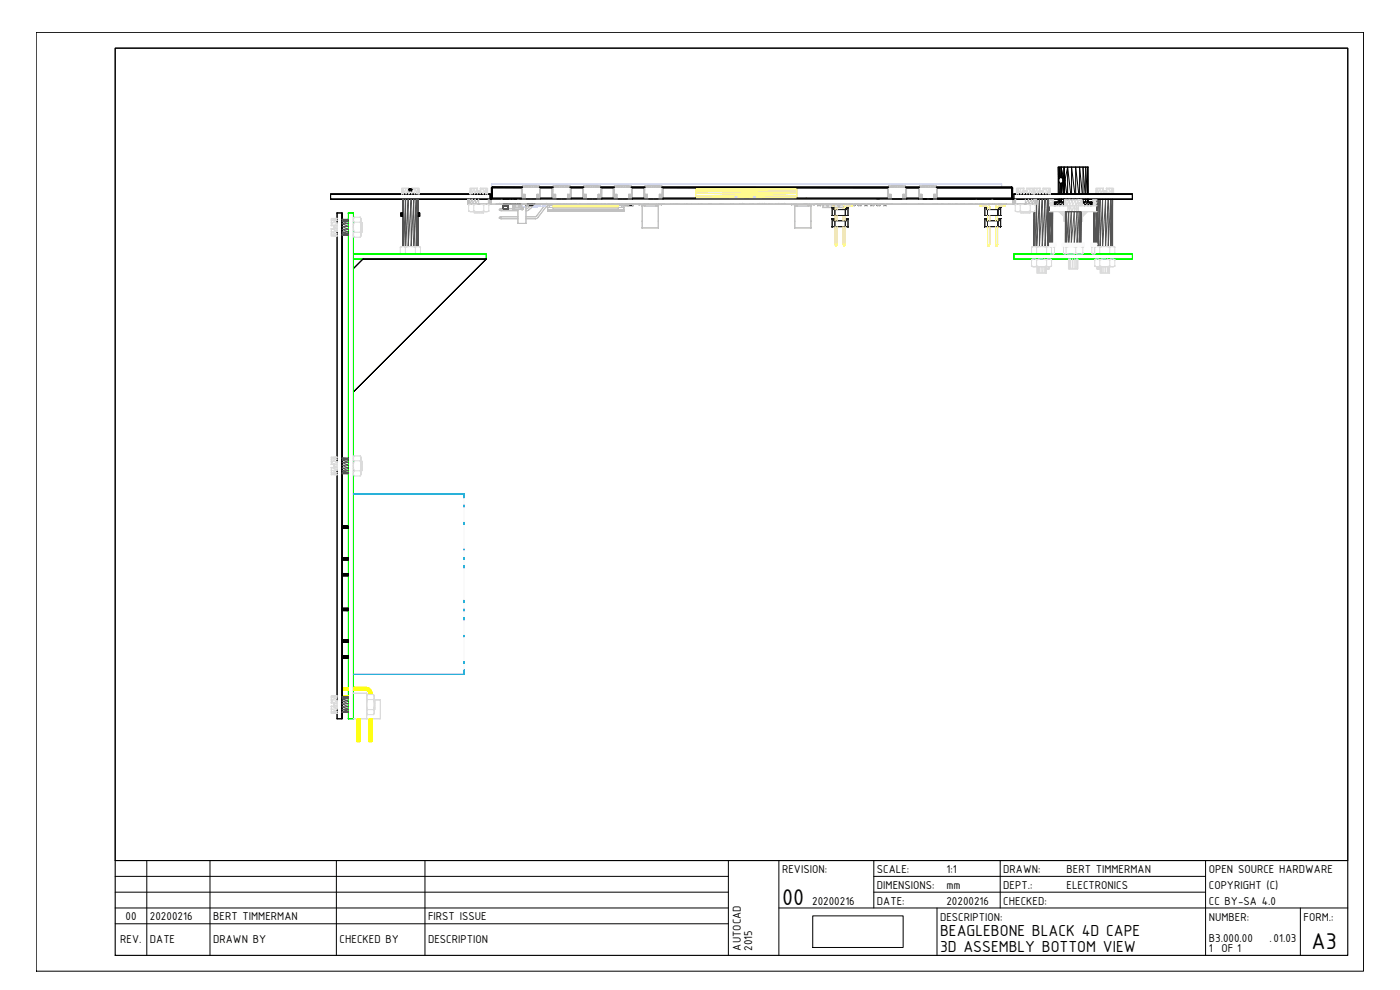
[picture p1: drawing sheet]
<svg xmlns="http://www.w3.org/2000/svg" width="420mm" height="297mm" viewBox="0 0 420 297" stroke-linecap="round" stroke-linejoin="round" font-family="sans-serif">
<defs><g id="words">
<g font-size="7.4">
<text x="234.7" y="271.5">00</text>
<text x="393.6" y="284.7">A3</text>
</g>
<g font-size="5.2">
<text x="282.1" y="281">BEAGLEBONE BLACK 4D CAPE</text>
<text x="282.1" y="285.7">3D ASSEMBLY BOTTOM VIEW</text>
</g>
<g font-size="3.7">
<text x="234.7" y="262">REVISION:</text>
<text x="263.2" y="262">SCALE:</text>
<text x="284" y="262">1:1</text>
<text x="301.1" y="262">DRAWN:</text>
<text x="320.1" y="262">BERT TIMMERMAN</text>
<text x="362.8" y="262">OPEN SOURCE HARDWARE</text>
<text x="263.2" y="266.7">DIMENSIONS:</text>
<text x="284" y="266.7">mm</text>
<text x="301.1" y="266.7">DEPT.:</text>
<text x="320.1" y="266.7">ELECTRONICS</text>
<text x="362.8" y="266.7">COPYRIGHT (C)</text>
<text x="37.7" y="276">00</text>
<text x="45" y="276">20200216</text>
<text x="64" y="276">BERT TIMMERMAN</text>
<text x="128.5" y="276">FIRST ISSUE</text>
<text x="243.7" y="271.5">20200216</text>
<text x="263.2" y="271.5">DATE:</text>
<text x="284" y="271.5">20200216</text>
<text x="301.1" y="271.5">CHECKED:</text>
<text x="362.8" y="271.5">CC BY-SA 4.0</text>
<text x="282.1" y="276.2">DESCRIPTION:</text>
<text x="362.8" y="276.2">NUMBER:</text>
<text x="391.2" y="276.2">FORM.:</text>
<text x="36.1" y="282.8">REV.</text>
<text x="45" y="282.8">DATE</text>
<text x="64" y="282.8">DRAWN BY</text>
<text x="101.9" y="282.8">CHECKED BY</text>
<text x="128.5" y="282.8">DESCRIPTION</text>
<text x="222.4" y="285.2" transform="rotate(-90 222.4 285.2)">AUTOCAD</text>
<text x="225.7" y="285.2" transform="rotate(-90 225.7 285.2)">2015</text>
<text x="362.8" y="282.6">B3.000.00</text>
<text x="362.8" y="285.7">1</text>
<text x="366.6" y="285.7">OF 1</text>
<text x="381" y="282.6">.01.03</text>
</g>
</g></defs>
<!-- layer: 0 -->
<g fill="none" stroke="#000" stroke-width=".3">
<path d="M99.2 58.2h47.9h-47.9v1.5h47.9h-47.9M99.2 58.2v1.5M99.2 58.2h.1M99.2 59.7h.1M122.7 57.2h.7M122.7 56.8l.4-.1-.1 .1M122.9 57.2h.1M123 56.8l-.3 .1M123 56.8l-.1 .4 .7-.4M123.1 56.7l-.4 .2M123.3 56.8l-.2-.1 .5 .1M123.3 56.8l-.6 .2"/>
<path d="M123.3 56.8l.1 .4 .2-.4M123.5 57.2h.1M123.6 56.8v.2M123.6 56.8l-.5-.1 .5 .1M147.1 58.2h.1M147.1 59.7h.1M147.1 59.7v-1.5v1.5M147.1 59.7h.4zM147.4 59.7h.1M147.5 56.4h.1M147.5 59.5h.1M147.5 59.7h156.4h-5.7"/>
<path d="M147.5 59.7h2.8M147.5 56.4v3.1M147.5 59.5h9M147.5 56.3l.3-.2v3.4h-.3zM147.7 56.1l.1 3.4M147.7 56.4h8.8M150.9 59.7h4.2M156 59.7h.5M156.5 56.2h-8.7h8.7M156.5 56.3h-8.7h8.7M156.8 56.2l-9.1-.1-.2 .3M157.9 59.7h1.3"/>
<path d="M159.5 59.7h1.3M161.9 56.1h4.1M161.9 56.2h4.1M162.2 59.7h.1M162.2 56.4h3.5M162.2 59.5h3.5M162.2 56.3h3.5M167.1 59.7h1.3M168.7 59.7h1.3M171.1 56.1h4.1M171.1 56.2h4.1M171.4 59.7h.1"/>
<path d="M171.4 56.4h3.5M171.4 59.5h3.5M171.4 56.3h3.5M176.3 59.7h1.3M177.9 59.7h1.2M180.2 56.1h4.2M180.2 56.2h4.2M180.6 59.7h.1M180.6 56.4h3.5M180.6 59.5h3.5M180.6 56.3h3.5M185.5 59.7h1.3"/>
<path d="M187 59.7h1.3M189.4 56.1h4.2M189.4 56.2h4.2M189.8 59.7h.1M189.8 56.4h3.4M189.8 59.5h3.4M189.8 56.3h3.4M194.7 59.7h1.3M196.2 59.7h1.3M198.6 56.1h68.1M198.6 56.2h68.1M199 59.7h.1"/>
<path d="M199 56.4h9.8M199 59.5h9.8M199 56.2l67.3 .1M199 56.3l9.8 .1M239.1 56.4h27.2h-27.2M239.2 59.5h27.1M263.1 59.7h.8M267.8 59.7h1.3M269.3 59.7h1.3M271.7 56.1h4.3M271.7 56.2h4.3M272.1 59.7h.1"/>
<path d="M272.1 56.4h3.6M272.1 59.5h3.6M272.1 56.3h3.6M275.6 59.7h.1M277.1 59.7h1.3M278.6 59.7h1.3M281.3 56.2h22.3l-22.3 .1h22.3v3.2h-22.3h22.6M281.3 59.7h.1M281.3 56.4h22.3M281.5 59.7h16M303.6 56.1l.3 .3v3.1h-.3zM303.6 56.1h.1"/>
<path d="M303.6 56.1l.3 .3M303.6 56.1l-22.6 .1M303.9 56.4h.1M303.9 59.5h.1M303.9 59.7h.1M303.9 59.7h.4zM303.9 56.4v3.1M304.2 59.7h.1M304.3 58.2h35.5h-35.5v1.5h35.5h-35.5M304.3 58.2h.1M317.6 59.7v.9M317.9 54.6v3.6"/>
<path d="M317.9 59.7v.9l.1-.9M318.2 53.3l-.3-3.2v3.6M318.2 55l-.2 3.2M318.3 55l.1 3.2v-3.2M318.4 53.2l.9 .3zM318.4 55h.7zM318.5 50.1h.8l-.2 3.2zM318.5 50.1l-.2 3.2 .2-3.2h-.9v8.1M318.5 50.1l.4 3.1M318.5 50.1l.1 3.1M318.5 50.1v3.1M318.5 55v3.2"/>
<path d="M318.5 59.7v.9v-.9M318.6 55l-.1 3.2M318.9 53.7l.4-.2 .2 .3zM318.9 54.6l.4 .2-.6 .1zM318.9 53.7l-.2-.3a.87 .87 0 0 0-1 .9 .87 .87 0 0 0 1.2 .7l.3 3.2M318.9 53.7l.1 .4M319 54.1l.5-.3 .1 .3zM319 54.1l.5 .4-.6 .1zM319.1 55h-.2l-.2 3.2M319.3 50.1v3.4M319.3 54.8v3.4M319.3 59.7v.9l.1-.9"/>
<path d="M319.3 50.1l.2 3.7M319.5 54.5l-.4 .5 .2 3.2M319.6 54.1l-.1 .4M319.6 54.1l-.2 4.1 .1-3.7M320.2 58.2l-.6-4.1 .8-4v8.1M320.3 59.7l.1 .3v-.3M320.4 50.1h-1.1l.3 4M320.4 50.1h1.2l1 8.1M320.4 50.1l.9 8.1M321.5 59.7l.1 .3v-.3M321.6 58.2v-8.1h1.2l1 8.1M322.7 59.7l.1 .3"/>
<path d="M322.8 58.2v-8.1h1.2l.8 8.1M322.8 59.7v.3M323.9 59.7l.1 .3v-.3M324 58.2v-8.1h1l.7 8.1M325 59.7v.9v-.9M325 58.2v-8.1h.8l.5 8.1M325.8 59.7v.9v-.9M325.8 58.2v-8.1h.6l.1 8.1M326.3 59.7l.1 .9v-.9M326.6 50.1h-.2v8.1M326.6 50.1h-9l.2 8.1M326.6 50.1v8.1"/>
<path d="M326.6 59.7v.9M339.8 58.2h.1M339.8 59.7h.1M339.8 58.2h-35.5v1.5M339.8 59.7v-1.5v1.5M101.2 63.9h1.4v151.8v-151.8M101.2 63.9v3.1v-3.1M101.2 63.9h1.4M101.2 69.3v69.4M102.6 63.9h.1M108.9 77.7h.1M108.9 77.7l-2.8 2.9 2.8-2.9h37l-39.8 39.9 39.8-39.9z"/>
<path d="M120.3 63.9l.1 1zM120.4 63.9h.4v1zM120.8 63.9h-.5v1h.5h-.5M120.8 63.9v.1M125.5 64.9h.5zM125.5 63.9h.4v1zM125.9 63.9l.1 1zM126 63.9h-.5v.9M145.9 77.7h.1M150.8 61.2l.4 .1M150.9 61.2l.3 .1h-.3M151.2 61.3h.1"/>
<path d="M151.2 61.2l.3 .1zM151.2 61.3h.9M151.5 61.2l.5 .1zM152 61.2h.1M152.1 61.3h.1M152.1 61.2l.5 .1zM152.1 61.3h1M152.6 61.2l.5 .1zM153.1 61.3h.1M153.1 61.2l.5 .1zM153.1 61.3h1.7h-.6M153.6 61.2l.6 .1z"/>
<path d="M154.2 61.2l1.1 .1M154.7 61.3h.6M155.3 61.2h.1M155.3 61.3h.1M155.3 61.2l.6 .1zM155.3 61.3h1.1M155.9 61.3h.1M155.9 61.2l.5 .1zM156.4 61.2h.1M157.9 61.3h.3h-.3M157.9 61.3h.8M158.2 61.2l.5 .1z"/>
<path d="M158.6 61.3h.1M158.7 61.2l.5 .1zM158.7 61.3h1M159.2 61.2l.5 .1zM159.6 61.3h.1M159.7 61.3h.1M159.7 61.3h.9M159.7 61.2v.1M159.8 61.2l.5 .1zM160.3 61.2l.3 .1zM160.6 61.2l.2 .1M316.4 60.6h.3l-.3 1.1z"/>
<path d="M316.4 60.6h3h-.3v1.1l.3-.2M316.7 60.6h.5l-.5 1.1zM317.2 60.6h.9l-.9 1.1zM318.1 60.6h1l-1 1.1zM324.7 61.4l.8-.8h-.8h3v1.1M325.5 60.6h1l-1 1.1zM326.5 60.6h.7l-.7 1.1zM327.2 60.6h.4l-.4 1.1zM106.1 80.6h.1M106.1 117.6h.1M101.2 140.9v69.4M102.6 158.5h1.9"/>
<path d="M104.5 157.8h-1.9l1.9 .2M104.5 158.2h-1.9l1.9 .1M104.5 158.4h-1.9l1.9 .1M104.5 158.6h-1.9h1.9M104.5 158h-1.9l1.9 .1M102.6 172.3l1.9 .1M102.6 172.8h1.9M102.6 167.5l1.9 .1M102.6 167.9l1.9 .1M102.6 168h1.9M104.5 172.1h-1.9h1.9l-1.9 .1M104.5 172.4h-1.9l1.9 .2"/>
<path d="M104.5 167.3h-1.9l1.9 .1-1.9 .1M104.5 167.7h-1.9l1.9 .1-1.9 .1M104.5 172.6l-1.9 .1M102.6 192l1.9 .2h-1.9l1.9 .1h-1.9M102.6 196.7h1.9M102.6 182.5h1.9M102.6 182.6h1.9M102.6 182.9l1.9 .1M102.6 192h1.9M102.6 192.4l1.9 .1M104.5 196.8h-1.9l1.9 .1h-1.9l1.9 .1M104.5 197.3l-1.9 .1"/>
<path d="M104.5 197.5h-1.9h1.9M104.5 182.5h-1.9h1.9M104.5 182.7h-1.9l1.9 .1-1.9 .1M104.5 183.1h-1.9h1.9M104.5 183.2h-1.9M104.5 192h-1.9h1.9M104.5 192.5h-1.9l1.9 .1M104.5 192.7h-1.9M104.5 197.1h-1.9l1.9 .1M102.6 215.7h-1.4v-3.1v3.1h1.5M243.9 274.8h27.1v9.5h-27.1z"/>
</g>
<g fill="none" stroke="#dbdbdb" stroke-width=".3">
<path d="M120.5 56.5h2.2M120.5 56.5v1.7zM120.6 56.5h.5l-.5 1.7zM121.1 56.5h.7l-.7 1.7zM122.6 56.5h.1M122.6 57.2h.1M122.7 56.5v.7h.9M122.7 56.5h-.9v1.7M122.7 56.5v.7l-.9 1zM122.7 56.5h.1M123 57.2h-.3v1l.3-1h.3l-.6 1M123.3 57.2h.3v1z"/>
<path d="M123.6 56.5h.1M123.6 57.2h.1M123.6 56.5h2.2M123.6 57.2l.9-.7v1.7zM123.6 56.5v.7M124.5 56.5h-.9v.7M124.5 56.5h.7v1.7zM125.2 56.5h.4v1.7zM125.6 56.5h.2v1.7zM141 56.5h2.2M141 56.5h.2l-.2 1.7zM141.2 56.5h.4l-.4 1.7z"/>
<path d="M141.6 56.5h.8l-.8 1.7zM143.2 56.5h.1M143.2 57.2h.1M143.2 56.5v.7h1M143.2 56.5h-.8v1.7M143.2 56.5v.7l-.8 1zM143.5 57.2h-.3v1l.3-1h.3l.3 1 .1-1h-.4l-.6 1M144.1 56.5h.1M144.1 57.2h.1M144.2 56.5h2.1M144.2 57.2l.8-.7v1.7zM144.2 56.5h.1"/>
<path d="M144.2 56.5v.7M145 56.5h-.8v.7M145 56.5h.7v1.7zM145.7 56.5h.5v1.7zM146.2 56.5h.1v1.7zM305 56.5h2.2M305 56.5h.2l-.2 1.7zM305.2 56.5h.5l-.5 1.7zM305.7 56.5h.7l-.7 1.7zM307.2 56.5h.1M307.2 57.2h.1M307.2 56.5v.7h1"/>
<path d="M307.2 56.5h-.8v1.7M307.2 56.5v.7l-.8 1zM307.5 57.2h-.3v1l.3-1h.4l-.7 1M307.9 57.2h.3v1zM308.1 56.5h.1M308.1 57.2h.1M308.2 56.5h2.2M308.2 57.2l.8-.7v1.7zM308.2 56.5h.1M308.2 56.5v.7M309 56.5h-.8v.7M309 56.5h.7v1.7z"/>
<path d="M309.7 56.5h.5v1.7zM310.2 56.5h.2v1.7zM310.4 56.5h1.7M310.4 56.5h.1l-.1 .6M310.5 56.5h.8l-.8 1.7zM312.1 56.5h.1M312.1 57.2h.1M312.1 56.5v.7h.9M312.1 56.5h-.8v1.7M312.1 56.5v.7l-.8 1zM312.4 57.2h-.3v1l.3-1h.3l-.6 1M312.7 57.2h.3v1z"/>
<path d="M313 56.5h.1M313 57.2h.1M313 56.5h2.2M313 57.2l.9-.7v1.7zM313 56.5v.7M313.9 56.5h-.9v.7M313.9 56.5h.7v1.7zM314.6 56.5h.5v1.7zM315.1 56.5h.1v1.7zM328.9 56.5h2.2M328.9 56.5v1.7zM329 56.5h.5l-.5 1.7z"/>
<path d="M329.5 56.5h.7l-.7 1.7zM331 56.5h.1M331 57.2h.1M331.1 56.5v.7h.9M331.1 56.5h-.9v1.7M331.1 56.5v.7l-.9 1zM331.1 56.5h.1M331.4 57.2h-.3v1l.3-1h.3l-.6 1M331.7 57.2h.3v1zM332 56.5h.1M332 57.2h.1M332 56.5h2.2"/>
<path d="M332 57.2l.9-.7v1.7zM332 56.5v.7M332.9 56.5h-.9v.7M332.9 56.5h.7v1.7zM333.6 56.5h.4v1.7zM334 56.5h.2v1.7zM99.4 67.7h.1M99.4 68.6h.1M99.4 66.8l.8 .9h-.8v-.9l1.8 .1v2.6M99.4 65.5v2.2h.8v.9h-.8v2.2M99.4 65.5h1.8l-1.8 .2zM99.4 65.7h1.8l-1.8 .4z"/>
<path d="M99.4 66.1h1.8l-1.8 .7zM99.4 68.6v.9h1.8v-.9h-1l1 .9-1.8-.9h.8M99.4 69.5l1.8 .7h-1.8zM99.4 70.2l1.8 .5h-1.8zM99.4 70.7l1.8 .1h-1.8zM100.1 68.6h.1M100.2 67.7l1-.8v.8zM100.2 68.3v.3M100.2 67.7v.6l1 .3-1-.6 1-.3v.9M101.1 70.8h.1M106.1 70.8l.2 .4h1.8l.3-.8-.1 .4M106.1 70.4l.2 .8-.2-.4"/>
<path d="M106.1 65.9v.6l.2 .1-.2 .8M106.1 68.2l.2 1.5-.2 .3 .2-.3M106.1 65.9h.1M106.1 68.2h.1M106.1 70.4h.1M106.1 68.9l.2 .8M106.1 66.3l.3 .3M106.1 70v.4M106.3 69.7h1.8M108.1 66.6h.1M108.1 66.6l.3-.1v.8zM108.1 66.6h-1.8l-.2 1.6"/>
<path d="M108.1 66.6l.2 .8M108.3 68.9l.1-.7v.9M108.3 68.9l-.2 .8zM108.3 65.5l-.2-.3 .3 .7-.3-.7h-1.8l-.2 .7M108.3 66.3l-.2 .3M108.3 65.9h.1M108.3 70.4h.1M108.3 68.2h.1M108.4 66.8h.3h-.3h.3v.3l-.3 .1M108.4 67.1h.3v.6h-.3h.3v.6l-.3 .1 .3-.1v.7h-.3M108.4 69h.3v.4h-.3h.3v.2h-.3M108.4 69.1v.8l-.3-.2 .2 .3"/>
<path d="M108.4 69.9v.5zM108.4 65.9v.6zM108.4 67.3v.9zM108.4 65.6v5.2M108.4 66.7h.1M108.7 66.8l.1 2.8M120.1 74.2h.1M120.1 76h.1M120.1 76l.5 .2M120.1 74.2v1.8M120.5 74l1.2 .2v1.8M120.5 74l-.4 .2"/>
<path d="M120.6 74h5.1M120.8 74h.1M120.9 74l-.8 .2 .4-.2M120.9 74h.6h-.2M121.3 76.2l.4-.2 .7 .2M121.6 76h.1M121.7 76l-.8 .2-.8-.2 .4 .2M121.7 76l.5 .2h1.7M122.4 74l2.3 .2v1.8M122.4 74l-.7 .2M123.1 74h.8M123.2 74h-1.7l.2 .2 .7-.2"/>
<path d="M123.9 76.2l.8-.2zM124.6 76h.1M125 76.2l-.3-.2 .1 .2h1M125 74l1.2 .2v1.8M125 74l-.3 .2-.7-.2h1.8M125 74l-.3 .2M126.1 74.2h.1M126.1 76h.1M126.2 76l-.5 .2M126.2 74.2l-.5-.2 .5 .2M140.6 61.5h.1M140.6 63.3h.1"/>
<path d="M140.7 63.3l.7 .2-.7-.2 .3 .2M140.7 61.5v1.8M141 61.3l-.3 .2M141.1 61.3h-.1M141.1 63.5h5.1M141.2 61.3h-.2M141.4 63.5h.1M141.7 61.3h.1M141.8 63.5h-.4h2.3l-1.5-.2 .7 .2M141.8 63.5l.4-.2zM141.8 61.3l.4 .2v1.8M141.9 61.3h-.1"/>
<path d="M142.1 61.3l.1 .2 .5-.2M142.1 63.3h.1M142.9 61.3h.1M143.2 61.3l-1 .2M143.7 63.5h.1M143.8 63.5l.1 .4h-.7v-.4v.4h-.6v-.4v.4h-.3v-.4v.4h2.8M143.9 63.5v.4h.6v-.4v.4h.4v-.4v.4h.2v-.4v.4M144.2 61.3l1 .2v1.8M144.4 63.5h-.7h1.7l-.2-.2-.8 .2 .8-.2 .4 .2M144.5 61.3h-.1M144.7 61.3l.5 .2 .2-.2M145.1 63.9h.1"/>
<path d="M145.4 63.5h.6zM145.5 61.3h.1M145.6 61.3l-.4 .2M145.7 61.3h-.1M145.9 63.5h.1M146.2 61.3h.1M146.3 61.3l.4 .2v1.8M146.3 61.3l.4 .2zM146.7 61.5h.1M146.7 63.3h.1M146.7 63.3l-.7 .2h.3M304.7 61.5h.1"/>
<path d="M304.7 63.3h.1M304.7 63.3l.7 .2-.7-.2 .4 .2M304.7 61.5v1.8M305.1 61.3l-.4 .2M305.1 63.5h5.1M305.1 61.3h.1M305.2 61.3h-.1M305.4 63.5h.1M305.7 61.3h.1M305.8 63.5h-.4h2.3l-1.5-.2 .7 .2M305.8 63.5l.4-.2zM305.8 61.3l.4 .2v1.8"/>
<path d="M305.9 61.3h-.1M306.1 61.3l.1 .2 .5-.2M306.1 63.3h.1M306.9 61.3h.1M306.9 61.3l-.8 .2M307.2 61.3h-.3M307.7 63.5h.1M308.2 61.3h.3M308.5 63.5v.4h-.6l-.1-.4 .1 .4h-.7v-.4v.4h-.6v-.4v.4h-.3v-.4v.4h2.8M308.5 63.5h-.8h1.7l-.2-.2-.7 .2 .7-.2 .4 .2M308.5 61.3l.7 .2v1.8M308.5 63.5v.4h.5v-.4l.1 .4"/>
<path d="M308.5 61.3h.1M308.7 61.3l.5 .2 .2-.2M309.1 63.9h.1M309.1 61.5h.1M309.1 63.3h.1M309.4 63.5h.6zM309.5 74.2h.1M309.5 76h.1M309.5 78h.1M309.5 79.8h.1M309.5 61.3h.1M309.6 61.3l-.4 .2"/>
<path d="M309.7 61.3h-.1M309.9 63.5h.1M310 74l1.1 .2v1.8M310 77.8l-.4 .2v1.8l.7 .2-.7-.2 .4 .2M310 77.8l1.1 .2v1.8M310 74l-.4 .2v1.8l.4 .2M310 74h5.2h-1.7l.6 .2 .4-.2M310 77.7l-.4 .3 .4-.2M310.2 61.3h.1M310.3 74h.1M310.3 74l-.7 .2 .4-.2M310.3 74h.6h-.2"/>
<path d="M310.3 61.3l.4 .2v1.8M310.3 61.3l.4 .2zM310.7 61.5h.1M310.7 63.3h.1M310.7 76.2l.4-.2 .7 .2M310.7 80h-.4h2.3l-1.5-.2 .7 .2M310.7 80l.4-.2zM310.7 77.8l.2-.1 .2 .3 .7-.2M310.7 63.3l-.7 .2h.3M311.1 76h.1M311.1 79.8h.1M311.1 76l-.8 .2-.7-.2 .4 .2"/>
<path d="M311.1 76l.6 .2h1.6M311.8 74l2.3 .2v1.8M311.8 77.8l2.3 .2v1.8M311.8 74l-.7 .2M311.8 77.8l-.7 .2M312.6 74h.7M312.6 74h-1.7l.2 .2 .7-.2M313.3 76.2l.8-.2zM313.3 80h-.7h1.7l-.2-.2-.8 .2 .8-.2 .4 .2M313.3 77.8l.8 .2 .2-.3 .2 .1M314.1 76h.1M314.5 76.2l-.4-.2 .2 .2h.9"/>
<path d="M314.5 74l1.1 .2v1.8M314.5 77.8l1.1 .2v1.8M314.5 74l-.4 .2M314.5 77.8l-.4 .2M314.9 60.3l.2-.3-.2 .9M314.9 61.7h4.7M314.9 63.5h5.2M315.1 60h.7v.8h-.7M315.1 60h-.2h1.3M315.2 77.7l.4 .3-.4-.2M315.2 74l1.3 .2v1.8l-.6 .2 .6-.2M315.3 60.8h-.2v.9l.2-.9h.2l-.4 .9"/>
<path d="M315.5 60.8h.3l-.1 .9zM315.5 74.2h.1M315.5 76h.1M315.5 78h.1M315.5 79.8h.1M315.6 76l-.4 .2M315.6 74.2l-.4-.2 .4 .2M315.6 79.8l-.7 .2h.3M315.7 60h.4M315.7 60.8h.1M315.9 76.2h-.7M315.9 74l.6 .2"/>
<path d="M316.1 60l.1 1.7zM316.1 60v1.7l-.3-.9zM316.1 76.2l.4-.2zM316.4 74.2h.1M316.4 76h.1M319.1 74.2h.1M319.1 76h.1M319.2 76l.3 .2M319.2 74.2v1.8M319.2 65l.1 1.4zM319.3 74l.6 .2v1.8M319.3 74l-.1 .2"/>
<path d="M319.4 61.7v-1.7l.2 1.7M319.5 74h-.2M319.6 61.7h5M319.6 60l.6 1.7h-.6zM319.7 63.7l-.2-.2 .2 .4M319.7 64.4l-1-.9 1 1.4-1.6-1.4 1.2 1.5-1.5-1.5 1.4 1.5v1.4h.5h-.5M319.7 65h-.4l.4 1.2M319.7 76.2h.2v-.2l.8 .2M319.7 74h.2v.2l.8-.2M319.9 76h.1M319.9 76l-.6 .2M319.9 76l.7 .2 2.3-.2"/>
<path d="M320.2 60h-.8h4.2h-3.4v1.7l.8-1.7v1.7h-.8M320.4 63.5v-1.8l.6 1.8v-1.8l.7 1.8M320.7 77.7v3h.2v-3v3h.4v-3M320.7 74l2.2 .2v1.8M320.7 74l-.7 .2M321.3 77.7v3h.7l-.1-3M321.7 61.7v1.8l.7-1.8M321.8 60v1.7h-.8zM322 77.7v3h.7l-.1-3M322.1 76.2l.8-.2 .5 .2M322.1 74l.8 .2 .5-.2M322.7 77.7v3h.5l-.1-3"/>
<path d="M322.7 60l.1 1.7h-1zM322.8 76h.1M322.9 76l.3 .2h1.2M323.2 77.7v3h.3v-3v3h-2.8M323.4 74l1.6 .2v1.8M323.4 74l-.5 .2M323.6 61.7h.7l-.3-.9-.4 .9 .2-.9h.5l.3-.8v1.7M323.7 61.7v1.8l-.6-1.8v1.8l-.7-1.8v1.8M323.8 60.8h-.2v-.8l-.8 1.7 .8-.9v.9h-.8M324 63.5h5.2M324.2 60h.4M324.3 60.8l.3 .9h-.3z"/>
<path d="M324.4 64.5l1.3-1-1.2 1.5 1.6-1.5-1.2 1.5 1.4-1.5-1.4 1.5M324.4 65l.1 1.4-.1-.2M324.4 66.4h.5zM324.4 76.2l.6-.2zM324.4 74l.6 .2M324.5 65h.4v1.4zM324.6 60l.1 1.7zM324.6 61.7h4.6M324.7 76.2l.3-.2zM324.7 60h-1.1h.7v.8h-.8M324.9 63.5l-.5 .7M324.9 76h.1"/>
<path d="M327.6 74.2h.1M327.6 76h.1M327.7 76l.3 .2M327.7 74.2v1.8M327.9 74l.6 .2v1.8M327.9 74l-.2 .2M327.9 60h.3v1.7zM328 74h-.1M328.3 74l.5 .1M328.4 74.2h.2M328.4 76h.2M328.5 76l-.6 .2"/>
<path d="M328.5 76l.3 .1M328.5 78h.1M328.5 79.8h.1M328.5 79.8l.8 .2-.8-.2 .4 .2M328.5 76l.5 .2M328.5 78v1.8M328.6 76l-.3 .2M328.7 60h-.5l.5 1.7M328.9 74l-.4 .2 1.4-.2h-.2M328.9 74l1.2 .2v1.8M328.9 77.8l1.2 .2v1.8M328.9 74l-.4 .2v1.8"/>
<path d="M328.9 77.8l-.4 .2M329 74h5.1M329 77.7l-.5 .3 .4-.2M329.2 60.6l-.5 1.1v-1.7h.5h-1.3v1.7M329.3 74h.1M329.7 76.2l.4-.2 .7 .2M329.7 80h-.4h2.2l-1.4-.2 .7 .2M329.7 80l.4-.2zM329.7 77.8l.2-.1 .2 .3 .7-.2M330 76h.1M330 79.8h.1M330.1 76l-.8 .2-.8-.2 .4 .2"/>
<path d="M330.1 76l.6 .2h1.6M330.8 74l2.3 .2v1.8M330.8 74l-.7 .2-.2-.2h2.4M330.8 77.8l2.3 .2v1.8M330.8 74l-.7 .2M330.8 77.8l-.7 .2M332.3 76.2l.8-.2zM332.3 80h-.8h1.7l-.1-.2-.8 .2 .8-.2 .3 .2M332.3 77.8l.8 .2 .1-.3 .2 .1M333 76h.1M333.4 76.2l-.3-.2 .1 .2h1M333.4 74l1.2 .2v1.8"/>
<path d="M333.4 77.8l1.2 .2v1.8M333.4 74l-.3 .2M333.4 77.8l-.3 .2M333.8 74h.4M333.9 74h-1.5l.7 .2 .3-.2M334.1 77.7l.5 .3-.4-.2M334.5 74.2h.1M334.5 76h.1M334.5 78h.1M334.5 79.8h.1M334.6 76l-.5 .2M334.6 74.2l-.5-.2 .5 .2"/>
<path d="M334.6 79.8l-.8 .2h.4M310 80h5.2M310.3 80h.1M312.5 80h.1M313.3 80l.1 1.9h-.7v-1.9v1.9h-.6l-.1-1.9 .1 1.9h-.6v-1.9v1.9h-.3v-1.9v1.9h2.8M313.4 80v1.9h.4v-1.9v1.9h.2v-1.9v1.9M314 81.9h.1M314.1 80v.7h.6v-.7v.7h.2v-.7v.7h-.9zM314.3 80h.6zM314.8 80h.1M329 80h5.1M329.2 80v.7h.2v-.7v.7h.4v-.7v.7h.4h-1"/>
<path d="M329.3 80h.1M331.5 80h.1M332.3 80v1.9h-.6v-1.9v1.9h-.7v-1.9v1.9h-.5v-1.9v1.9h-.3v-1.9v1.9h2.8M332.3 80v1.9h.5v-1.9v1.9h.2v-1.9v1.9M333 81.9h.1M333.2 80h.6zM333.8 80h.1M99.4 139.3h.1M99.4 138.4l.8 .9h-.8v-.9h1.8v2.7M99.4 137.1v2.2h.8v1h-.8v2.2M99.4 137.1h1.8l-1.8 .2zM99.4 137.3h1.8l-1.8 .5z"/>
<path d="M99.4 137.8h1.8l-1.8 .6zM100.2 139.3l1-.9v.9zM100.2 140v.3M100.2 139.3v.7l1 .3-1-.7 1-.3v1M106.1 137.5v.6l.2 .2-.2 .7M106.1 139.8v.9l.2 .6-.2 .4 .2-.4M106.1 137.5h.1M106.1 139.8h.1M106.1 137.2v.3M106.1 137.9l.3 .4M108.1 138.3h.1M108.1 138.3l.3-.2v.8z"/>
<path d="M108.1 138.3h-1.8l-.2 1.5M108.1 138.3l.2 .7M108.3 137.2l-.2-.4 .3 .7-.3-.7h-1.8l-.2 .4M108.3 137.9l-.2 .4M108.3 137.5h.1M108.3 139.8h.1M108.4 138.4h.3h-.3h.3v.3l-.3 .1M108.4 138.7h.3v.6h-.3h.3v.7h-.3h.3v.6h-.3M108.4 137.5v.6zM108.4 138.9v.9zM108.4 137.2v5.1M108.4 138.4h.1"/>
<path d="M108.7 138.4l.1 2.8M99.4 140.3h.1M99.4 140.3v.8h1.8v-.8h-1l1 .8-1.8-.8h.8M99.4 141.1l1.8 .7h-1.8zM99.4 141.8l1.8 .5h-1.8zM99.4 142.3l1.8 .2h-1.8zM100.1 140.3h.1M101.1 142.5h.1M106.1 142l.2 .8h1.8l.3-.8-.1 .4M106.1 142.3v.1M106.1 142h.1M106.1 140.6l.2 .7"/>
<path d="M106.1 141.7v.3M106.3 141.3h1.8M108.3 140.6l.1-.8v.9M108.3 140.6l-.2 .7zM108.3 142h.1M108.4 140.6h.3v.5h-.3l.3 .1h-.3M108.4 140.7v.7l-.3-.1 .2 .4M108.4 141.4v.6zM99.4 210.9h.1M99.4 211.9h.1M99.4 210.1l.8 .8h-.8v-.8h1.8v2.6M99.4 208.8v2.1h.8v1h-.8v2.2"/>
<path d="M99.4 208.8h1.8l-1.8 .1zM99.4 208.9h1.8l-1.8 .5zM99.4 209.4h1.8l-1.8 .7zM99.4 211.9v.8h1.8v-.8h-1l1 .8-1.8-.8h.8M99.4 212.7l1.8 .8h-1.8zM99.4 213.5l1.8 .4h-1.8zM99.4 213.9l1.8 .2zM100.1 211.9h.1M100.2 210.9l1-.8v.9zM100.2 211.6v.3M100.2 210.9v.7l1 .3-1-.6 1-.3v.9M101.1 214.1h.1"/>
<path d="M106.1 215.7h8.1v-5.7h-1.9h1.9v5.7h-4.1M106.1 208h.1M106.1 215.7h.1M110 208h.1M110 215.7h.1M110.1 208v7.7h-4M110.1 208h-4h4v7.7M110.1 214l.2 .4h1.8l.2-.7v.4M110.1 213.7l.2 .7-.2-.3M110.1 209.1v.6l.2 .2-.2 .8M110.1 211.4v.9l.2 .6-.2 .2v.2l.2-.4M110.1 209.1h.1"/>
<path d="M110.1 211.4h.1M110.1 213.7h.1M110.1 212.1l.2 .8M110.1 208.8v.3M110.1 209.5l.2 .4M110.1 213.3v.4M110.3 212.9h1.8M112 209.9h.1M112.1 209.9l.2-.2v.8zM112.1 209.9h-1.8l-.2 1.5M112.1 209.9l.2 .8M112.3 212.1v-.7v1.7l-.2-.2 .2 .4"/>
<path d="M112.3 212.1l-.2 .8zM112.3 208.8l-.2-.4 .2 .7-.2-.7h-1.8l-.2 .4M112.3 209.5l-.2 .4M112.3 209.1h.1M112.3 213.7h.1M112.3 211.4h.1M112.3 210.1l.2-.1h-.2h.2l-.2 .4M112.3 210.3h.2v.6h-.2h.2v.7h-.2h.2v.6h-.2h.2v.5h-.2M112.3 212.7h.2l-.2 .1M112.3 213.1v.6zM112.3 209.1v.6zM112.3 210.5v.9z"/>
<path d="M112.3 208.8v5.2M112.3 210h.1M112.5 210v2.8M114.1 210h.1M114.1 215.7h.1"/>
</g>
<g fill="none" stroke="#545454" stroke-width=".3">
<path d="M102.6 65.8h.1M104.5 65.8h-1.9l1.9 .2h-1.9l1.9 .4h-1.9l1.9 .7h-1.9l1.9 .9h-1.9l1.9 .8h-1.9l1.9 .8h-1.9l1.9 .6h-1.9l1.9 .3h-1.9M104.5 65.8h.1M120.8 74v-14.3v14.3l.3-14.3v14.3l.6-14.3v14.3l.8-14.3v14.3l.9-14.3v14.3l.8-14.3v14.3l.7-14.3v14.3l.5-14.3 .1 14.3M150.9 61.8h.1M150.9 61.9h.1M151 61.8h.5l-.5 .1M151 61.5v.3v-.3M151 61.5v.3M151 61.8v.8M151 61.9l.1 .7M151 62.6h.1"/>
<path d="M151 61.5h.1M151.1 62.6h.1M151 61.4h.6M151.1 61.4l-.1 .1M151.1 62.6h1.4M151.1 62.6h1.5M151.1 61.4h.1M151.2 61.4h.3h-.3M151.2 61.4l-.2 .1M151.5 61.4h.1M151.5 61.8h.1M151.5 61.9h.1"/>
<path d="M151.5 61.7h.1M151.5 61.9h.6M151.5 61.4h.5h-.5M151.5 61.5h-.5v.3h.5M151.5 61.4h.5zM151.5 61.3h.1M151.5 61.4v.4v-.4M151.5 61.8v.1M151.5 61.8h.5h-.5M151.5 61.8l.5 .1zM151.5 61.9h.5M151.5 61.4h-.4h.4"/>
<path d="M151.5 61.4h-.5l.5 .1M151.5 61.3v.1M151.5 61.4v.4M151.5 61.9h-.5l.1 .7h1.4l.1-.7h-.6M151.6 62.6h.1M151.7 62.6h.1M151.6 62.6h.2M151.7 62.6h.2M151.7 62.6h.2zM151.7 62.6h.3M151.8 62.6h.1M151.9 62.6h.1"/>
<path d="M152 62.6h.1M152 61.4h.1M152 61.9h.1M152 61.8h.1M152 61.4h.6M152 61.4h-.5h.5M152 61.4h.4M152 61.4h.5h-.5M152 61.4v.4v-.4v.4v-.4v.4v-.4l.6 .1M152 61.3h.1M152 61.8v.1M152 61.3l.1 .1"/>
<path d="M152 61.4l.1 .4M152 61.8l.6 .1M152 61.3v.1M152 61.7h.1M152.3 61.4h.1M152.5 61.4h.1M152.5 61.4l.1 .4v-.3M152.5 62.6h.1M152.6 62.6h.1M152.5 62.6h-1.4h1.4M152.5 61.5h.1M152.5 61.9h.1"/>
<path d="M152.5 61.8h.1M152.6 61.5h.1M152.6 61.5v.3M152.6 61.8h.1M152.6 61.9h.1M152.6 61.5h-.6h.6v.3h-.6v-.4h-.5v.4M152.6 61.8v.1M152.6 61.9l-.1 .7M310.5 63.4l-.3 10.6v-10.5v10.5M310.6 63.3v10.7l.5-14.3v14.3l.8-14.3v14.3l.9-14.3v14.3l.8-14.3v14.3l.8-14.3v14.3l.4-14.3v14.3l.1-14.3v14.3M310.6 61.2v.2M314.9 69.4l.5-5.9v9.5l.4-9.5v9.5l.1-9.5v9.5"/>
<path d="M319.7 63.5v9.5l.1-9.5v9.5l.3-9.5h3.9h-.1v9.5l.4-9.5v9.5l.1-9.5v9.5M320.1 63.5h.6l-.6 9.5zM320.7 63.5h.8l-.8 9.5zM321.5 63.5h.9l-.9 9.5zM322.4 63.5h.8l-.8 9.5zM323.2 63.5h.7l-.7 9.5zM328.2 63.5v9.5l.1-9.5v9.5l.3-9.5v9.5l.6-8.9M329.2 74v-14.3v14.3l.4-14.3v14.3l.5-14.3v14.3l.8-14.3v14.3l.9-14.3v14.3l.8-14.3v14.3l.7-14.3v14.3l.5-14.3 .1 14.3M102.6 137.4h.1M104.5 137.4h-1.9l1.9 .2h-1.9l1.9 .4h-1.9l1.9 .7h-1.9l1.9 .9h-1.9l1.9 .8h-1.9l1.9 .8h-1.9l1.9 .6h-1.9l1.9 .3h-1.9h1.9M102.6 209.1h.1M104.5 209.1l-1.9 .1 1.9 .4h-1.9l1.9 .8h-1.9l1.9 .8h-1.9l1.9 .9h-1.9l1.9 .7h-1.9l1.9 .6h-1.9l1.9 .4h-1.9h1.9"/>
</g>
<g fill="none" stroke="#0f0" stroke-width=".3">
<path d="M104.5 63.9h1.6v151.8v-151.8h-1.6v151.8h1.6h-1.6zM104.5 63.9h.1M106 63.9h.1M106.1 76.2h39.8v1.5h-39.8h39.8v-1.5zM106.1 76.2h.1M106.1 77.7h.1M145.9 76.2h.1M145.9 77.7h.1M304.3 76.2v1.5v-1.5M304.3 76.2h.1M304.3 77.7h.1M339.8 76.2h.1"/>
<path d="M339.8 77.7h.1M339.8 76.2h-35.5h35.5v1.5h-35.5h35.5M339.8 76.2v1.5M104.5 215.7h.1M106 215.7h.1"/>
</g>
<g fill="none" stroke="#fafafa" stroke-width=".3">
<path d="M314.9 73.1l2-.1v.5h-2M314.9 73.5h2v.5h-1.7h.7v-.5l-.8 .5v-.5h.8M314.9 73.5h.1M315.1 73h.8l-.8 .5zM315.9 73h.6l-.6 .5zM315.9 74l.6-.5v.5zM316.9 73h-.4v.5l.4-.5v.5h-1M316.9 73.5v.5h-.4zM318.8 73h.3l-.3 .5zM319.1 73h.6l-.6 .5zM319.1 74l.6-.5v.5zM319.7 73h.9l-.9 .5z"/>
<path d="M319.7 74l.9-.5v.5zM319.7 73.5h-.9v.5l.3-.5v.5h-.3M319.7 73.5h5.7M320.6 73h.9l-.9 .5zM320.6 74l.9-.5v.5zM321.5 73h1.1l-1.1 .5zM321.5 74l1.1-.5v.5zM322.6 73h1l-1 .5zM322.6 74l1-.5v.5zM323.6 73h.8l-.8 .5zM323.6 74l.8-.5v.5zM324.4 73h.6l-.6 .5z"/>
<path d="M324.4 74l.6-.5v.5zM325.4 73h-.4v.5l.4-.5v.5M325.4 73h-6.6v.5h6.6M325.4 73.5v.5h-.4zM325.4 73v1h-6.6v-.5h6.6M327.3 73h1.9v.5h-1.9zM327.3 73h.3l-.3 .5zM327.6 73h.6l-.6 .5zM327.6 74l.6-.5v.5zM328.2 73h.9l-.9 .5zM328.2 73.5h-.9v.5l.3-.5v.5h-.3v-.5h1.9M328.2 73.5h1"/>
<path d="M329.2 73.9l-.1 .1v-.5l-.9 .5h.8h-1.7M139.3 158.4h.1M139.3 158.5h.1M139.3 158.6h.1M139.3 158.7h.1M139.3 158.5v-.5v.5M139.3 158h.1M139.3 158.1h.1M139.3 158.2v.2v-.2M139.3 155.8h.1M139.3 155.9h.1M139.3 156h.1"/>
<path d="M139.3 156.1h.1M139.3 155.8v-.4v.4M139.3 155.4h.1M139.3 155.3h.1M139.3 155.5h.1M139.3 155.5v.3v-.3M139.3 153.6h.1M139.3 153.6v-1v1M139.3 152.6h.1M139.3 152.5h.1M139.3 152.6v1v-1M139.3 151.1h.1"/>
<path d="M139.3 151h.1M139.3 150.9h.1M139.3 150.8h.1M139.3 150.7h.1M139.3 150.6h.1M139.3 150.5h.1M139.3 150.4h.1M139.3 150.3h.1M139.3 150.2h.1M139.3 150.1h.1M139.3 150h.1M139.3 149.9h.1"/>
<path d="M139.3 158v.9v-.9M139.3 158.9h.1M139.3 158.8h.1M139.3 158.3h.1M139.3 158.2h.1M139.3 157.9h.1M139.3 157.8h.1M139.3 157.7h.1M139.3 158.2v.6v-.6M139.3 158.8v-.6v.6M139.3 158.7v-.7v.7M139.3 155.3v.5v-.5"/>
<path d="M139.3 155.8v-.5v.5M139.3 155.1h.1M139.3 155.2h.1M139.3 156.2h.1M139.3 156.3h.1M139.3 155.8v-.6v.6M139.3 152.8h.1M139.3 152.7h.1M139.3 152.6v.3v-.3M139.3 152.9h.1M139.3 153v.7v-.7M139.3 153.5h.1"/>
<path d="M139.3 153.5v-.4v.4M139.3 153.1v-.3v.3M139.3 152.5v.5v-.5M139.3 153v-.2v.2M139.3 149.8h.1M139.3 149.9v.5v-.5M139.3 150.6v.5v-.5M139.3 151.2h.1M139.3 151.1v-1.2v1.2M139.3 157.8v.5v-.5M139.3 158.3v-.5v.5M139.3 158.3v-.6v.6"/>
<path d="M139.3 157.6h.1M139.3 157.7v.6v-.6M139.3 159h.1M139.3 159.7h.1M139.3 159.6h.1M139.3 159.5h.1M139.3 159.5v-.7v.7M139.3 159v.2v-.2M139.3 159.2v.8v-.8M139.3 159.6v.3v-.3M139.3 159.9v-.6v.6M139.3 159.3v.3v-.3"/>
<path d="M139.3 154.4h.1M139.3 154.3h.1M139.3 154.2h.1M139.3 154.1h.1M139.3 154h.1M139.3 153.9h.1M139.3 153.8h.1M139.3 154.5h.1M139.3 154.6h.1M139.3 154.7h.1M139.3 154.7v-.9v.9M139.3 153.9v1v-1"/>
<path d="M139.3 154.9h.1M139.3 155h.1M139.3 154.1v.8zM139.3 154.8h.1M139.3 158.3v-.3v.3M139.3 158v.3v-.3M139.3 155.7h.1M139.3 155.6h.1M139.3 155.7v-.3v.3M139.3 155.3v.4v-.4M139.3 153.2h.1M139.3 153.3h.1"/>
<path d="M139.3 153.4h.1M139.3 153.2v-.4v.4M139.3 152.9v.3v-.3M139.3 158.3v.4v-.4M139.3 158.7v-.4v.4M139.3 156.2v-1v1M139.3 155.2v1v-1M139.3 153.1h.1M139.3 153h.1M139.3 153.7h.1M139.3 179.2h.1M139.3 179.3h.1"/>
<path d="M139.3 179.1h.1M139.3 176.1v.5v-.5M139.3 176.6h.1M139.3 176.7h.1M139.3 176.8h.1M139.3 176.9h.1M139.3 177h.1M139.3 177.1h.1M139.3 176.6v-.5v.5M139.3 176.1h.1M139.3 177.2h.1M139.3 177.3h.1"/>
<path d="M139.3 176.6v-.6v.6M139.3 176h.1M139.3 175.9h.1M139.3 176.6v.5v-.5M139.3 177.3v-.5v.5M139.3 173.5v.5v-.5M139.3 174h.1M139.3 174.1h.1M139.3 174.2h.1M139.3 174.3h.1M139.3 174.4h.1M139.3 174v-.5v.5"/>
<path d="M139.3 173.5h.1M139.3 173.4h.1M139.3 173.3h.1M139.3 173.2h.1M139.3 174.5h.1M139.3 174.6h.1M139.3 174v-.6v.6M139.3 163.5h.1M139.3 163.6h.1M139.3 163.6v.8v-.8M139.3 164.4h.1M139.3 164.3h.1"/>
<path d="M139.3 164.2h.1M139.3 164.1v-.6v.6M139.3 163.5v-.6v.6M139.3 162.9h.1M139.3 162.8h.1M139.3 162.7h.1M139.3 162.7v.7v-.7M139.3 163.4h.1M139.3 160.3h.1M139.3 160.4h.1M139.3 160.5v.4v-.4M139.3 160.9h.1"/>
<path d="M139.3 161h.1M139.3 161.1h.1M139.3 161.2h.1M139.3 160.9v-.4v.4M139.3 160.5h.1M139.3 161.3h.1M139.3 161.4h.1M139.3 161.5h.1M139.3 160.9v-.3v.3M139.3 160.6v.7v-.7M139.3 161.3v-.8v.8M139.3 179.4h.1"/>
<path d="M139.3 179.5h.1M139.3 179.3v-.4v.4M139.3 178.9h.1M139.3 179h.1M139.3 179v.3v-.3M139.3 176.5h.1M139.3 176.4h.1M139.3 176.3h.1M139.3 176.2h.1M139.3 176.9v-.9v.9M139.3 176.1v1v-1M139.3 176.3v.8z"/>
<path d="M139.3 173.6v1v-1M139.3 174.3v-.9v.9M139.3 171.1h.1M139.3 171.2h.1M139.3 171.3h.1M139.3 171.4h.1M139.3 171.5h.1M139.3 171.6h.1M139.3 171.7h.1M139.3 171.8h.1M139.3 171.9h.1M139.3 171h.1"/>
<path d="M139.3 170.9h.1M139.3 170.8h.1M139.3 171.3v.4v-.4M139.3 171.7v-.4v.4M139.3 168.8h.1M139.3 168.9h.1M139.3 169h.1M139.3 169.1h.1M139.3 168.8v-.5v.5M139.3 168.3h.1M139.3 168.2h.1M139.3 168.3v.5v-.5"/>
<path d="M139.3 169.2h.1M139.3 169.3h.1M139.3 168.8v-.3v.3M139.3 168.5h.1M139.3 168.4h.1M139.3 168.5v.3v-.3M139.3 166.1h.1M139.3 166.2h.1M139.3 166.3h.1M139.3 166h.1M139.3 164.1h.1M139.3 164h.1"/>
<path d="M139.3 163.9h.1M139.3 163.8h.1M139.3 163.7h.1M139.3 163.3h.1M139.3 163.2h.1M139.3 163.1h.1M139.3 163h.1M139.3 178.7v-.7v.7M139.3 178h.1M139.3 177.9h.1M139.3 177.8h.1M139.3 177.8v-.7v.7"/>
<path d="M139.3 177.3v.1v-.1M139.3 177.4v.9v-.9M139.3 178.3v.2v-.2M139.3 178.5h.1M139.3 178.6h.1M139.3 178.7h.1M139.3 177.9v.3v-.3M139.3 178.2v-.7v.7M139.3 177.5v.4v-.4M139.3 174.8v.5v-.5M139.3 175.3h.1M139.3 175.4h.1"/>
<path d="M139.3 175.5h.1M139.3 175.6h.1M139.3 175.7h.1M139.3 175.3v-.5v.5M139.3 174.8h.1M139.3 175.8h.1M139.3 175.3v-.6v.6M139.3 174.7h.1M139.3 175.3v.4v-.4M139.3 176v-.4v.4M139.3 172.1h.1M139.3 172.2v.9v-.9"/>
<path d="M139.3 173.1h.1M139.3 173.1v-.8v.8M139.3 172.3v.6v-.6M139.3 172.9h.1M139.3 173h.1M139.3 172.9v-.6v.6M139.3 172.3v.8v-.8M139.3 173.1v-.9v.9M139.3 172.2h.1M139.3 179.8h.1M139.3 179.7h.1M139.3 179.6h.1"/>
<path d="M139.3 178.8h.1M139.3 176.6v-.3v.3M139.3 176.3v.3v-.3M139.3 174v-.4v.4M139.3 173.6v.7v-.7M139.3 174.3v-.8v.8M139.3 171.8v-.9v.9M139.3 170.9v.9v-.9M139.3 168.6h.1M139.3 168.7h.1M139.3 168.8v.3v-.3M139.3 169.1v-.3v.3"/>
<path d="M139.3 166.4h.1M139.3 166.5h.1M139.3 166.1v-.4v.4M139.3 165.7h.1M139.3 165.6h.1M139.3 165.5h.1M139.3 165.7v.4v-.4M139.3 166.6h.1M139.3 166.7h.1M139.3 166.1v-.2v.2M139.3 165.9h.1M139.3 165.8h.1"/>
<path d="M139.3 165.9v.2v-.2M139.3 161.1v.6v-.6M139.3 161.7h.1M139.3 161.6h.1M139.3 161.5v-.6v.6M139.3 160.9v-.6v.6M139.3 160.2h.1M139.3 160.1h.1M139.3 160.1v.7v-.7M139.3 160.8h.1M139.3 161.6v.5v-.5M139.3 162.1h.1"/>
<path d="M139.3 162.2h.1M139.3 162.3h.1M139.3 162.4v.4v-.4M139.3 162.8v-1.2v1.2M139.3 160.5v-.8v.8M139.3 160v.2v-.2M139.3 167v-.7v.7M139.3 166v-.7v.7M139.3 165.3h.1M139.3 165.4h.1M139.3 165.5v.2v-.2M139.3 165.7v.9v-.9"/>
<path d="M139.3 166.6v.1v-.1M139.3 166.8h.1M139.3 166.9h.1M139.3 167h.1M139.3 166.1v.4v-.4M139.3 166.5v-.7v.7M139.3 165.8v.3v-.3M139.3 163v.4v-.4M139.3 163.6v.3v-.3M139.3 163.9v-1.1v1.1M139.3 160.7h.1M139.3 160.6h.1"/>
<path d="M139.3 160.6v.3v-.3M139.3 200h.1M139.3 199.9h.1M139.3 199.8h.1M139.3 199.7h.1M139.3 199.6h.1M139.3 199.5h.1M139.3 199.4h.1M139.3 197.9h.1M139.3 198h.1M139.3 197.9v-1v1M139.3 196.9h.1"/>
<path d="M139.3 196.9v1v-1M139.3 194.8h.1M139.3 194.9h.1M139.3 195v.7v-.7M139.3 195.7h.1M139.3 195.6h.1M139.3 195.5h.1M139.3 195.4v-.6v.6M139.3 194.8v-.6v.6M139.3 194.2h.1M139.3 194.1h.1M139.3 194h.1"/>
<path d="M139.3 194v.7v-.7M139.3 194.7h.1M139.3 191.6h.1M139.3 191.7h.1M139.3 191.7v.5v-.5M139.3 192.2h.1M139.3 192.3h.1M139.3 192.4h.1M139.3 192.5h.1M139.3 192.6h.1M139.3 192.2v-.5v.5M139.3 192.7h.1"/>
<path d="M139.3 192.8h.1M139.3 192.2v-.3v.3M139.3 191.9v.7v-.7M139.3 192.6v-.9v.9M139.3 189.8h.1M139.3 189.9h.1M139.3 190h.1M139.3 189.8v-.5v.5M139.3 189.3h.1M139.3 189.2h.1M139.3 189.4h.1M139.3 189.5v.3v-.3"/>
<path d="M139.3 187.1h.1M139.3 187.2h.1M139.3 187.3h.1M139.3 187.2v-.5v.5M139.3 186.7h.1M139.3 186.8h.1M139.3 186.9v.2v-.2M139.3 199.6v.9v-.9M139.3 199.8v.8v-.8M139.3 199.6v.7v-.7M139.3 196.7h.1M139.3 196.8h.1"/>
<path d="M139.3 198.1h.1M139.3 195.4h.1M139.3 195.3h.1M139.3 195.2h.1M139.3 195.1h.1M139.3 195h.1M139.3 194.6h.1M139.3 194.5h.1M139.3 194.4h.1M139.3 194.3h.1M139.3 192.1h.1M139.3 192h.1"/>
<path d="M139.3 191.9h.1M139.3 191.8h.1M139.3 191.9v.3v-.3M139.3 189h.1M139.3 189.1h.1M139.3 189.2v1v-1M139.3 190.2h.1M139.3 190.1h.1M139.3 190v-1v1M139.3 187.6h.1M139.3 187.5h.1M139.3 187.4h.1"/>
<path d="M139.3 187h.1M139.3 186.9h.1M139.3 186.6h.1M139.3 186.5h.1M139.3 183.8h.1M139.3 183.9h.1M139.3 183.9v.5v-.5M139.3 184.4h.1M139.3 184.5h.1M139.3 184.6h.1M139.3 184.7h.1M139.3 184.4v-.5v.5"/>
<path d="M139.3 184.8h.1M139.3 184.9h.1M139.3 185h.1M139.3 184.4v-.4v.4M139.3 184v.8v-.8M139.3 184.8v-.9v.9M139.3 191.7v1v-1M139.3 192.7v-.8v.8M139.3 184.3h.1M139.3 181.2h.1M139.3 181.3v.5v-.5M139.3 181.8h.1"/>
<path d="M139.3 181.9h.1M139.3 182h.1M139.3 182.1h.1M139.3 181.8v-.5v.5M139.3 181.3h.1M139.3 182.2h.1M139.3 182.3h.1M139.3 182.4h.1M139.3 181.8v-.3v.3M139.3 181.5v.6v-.6M139.3 182.1v-.8v.8M139.3 195.6v.4v-.4"/>
<path d="M139.3 196h.1M139.3 196.1h.1M139.3 196.2h.1M139.3 196.3v.4v-.4M139.3 196.7v-1.1v1.1M139.3 194.4v-.8v.8M139.3 193.6h.1M139.3 193.5h.1M139.3 193.4h.1M139.3 193.4v-.7v.7M139.3 192.9h.1M139.3 192.9v.2v-.2"/>
<path d="M139.3 193.1v.8v-.8M139.3 193.9v.2v-.2M139.3 193.5v.4v-.4M139.3 193.9v-.7v.7M139.3 193.2v.3v-.3M139.3 188.3h.1M139.3 188.2h.1M139.3 188.1h.1M139.3 188h.1M139.3 187.9h.1M139.3 187.8h.1M139.3 187.7h.1"/>
<path d="M139.3 188.4h.1M139.3 188.5h.1M139.3 188.6h.1M139.3 188.6v-.9v.9M139.3 187.8v1v-1M139.3 188.8h.1M139.3 188.9h.1M139.3 188.1v.7zM139.3 188.7h.1M139.3 198.3v-.8v.8M139.3 197.5h.1M139.3 197.4h.1"/>
<path d="M139.3 197.3v-.7v.7M139.3 196.6h.1M139.3 196.9v.1v-.1M139.3 197v.9v-.9M139.3 197.9v.1v-.1M139.3 198.2h.1M139.3 198.3h.1M139.3 197.5v.3v-.3M139.3 197.8v-.7v.7M139.3 197.1v.4v-.4M139.3 194.2v.5v-.5M139.3 195v.2v-.2"/>
<path d="M139.3 195.2v-1.1v1.1M139.3 189.7h.1M139.3 189.6h.1M139.3 189.5h.1M139.3 189.6v-.3v.3M139.3 189.2v.4v-.4M139.3 187v-.3v.3M139.3 186.7v.3v-.3M139.3 184.5v-.4v.4M139.3 184.1h.1M139.3 184.2h.1M139.3 184.2v.3v-.3"/>
<path d="M139.3 197.8h.1M139.3 197.7h.1M139.3 197.6h.1M139.3 197.3h.1M139.3 197.2h.1M139.3 197.1h.1M139.3 197h.1M139.3 195.3v-.9v.9M139.3 194.4v.9v-.9M139.3 192.3v.8v-.8M139.3 193.1h.1M139.3 193h.1"/>
<path d="M139.3 192.8v-.6v.6M139.3 192.2v-.6v.6M139.3 191.5h.1M139.3 191.4h.1M139.3 191.4v.7v-.7M139.3 189.6v.4v-.4M139.3 190v-.4v.4M139.3 200.6h.1M139.3 200.5h.1M139.3 200.4h.1M139.3 200.3h.1M139.3 200.2h.1"/>
<path d="M139.3 200.1h.1M139.3 200.3v-.8v.8M139.3 200.5v-.7v.7M139.3 200.5v-.9v.9"/>
</g>
<g fill="none" stroke="#c0c0c0" stroke-width=".3">
<path d="M140.4 59.7v1.5l.1-1.5v1.5h-.1M141 59.7v1.5h-.5zM141.7 59.7v1.5h-.7zM142.6 59.7v1.5h-.9zM146.5 59.7v1.5h-2.8v-1.5l-1.1 1.5h1M147 59.7v1.5h-.5zM147.3 59.7v1.5h-.3zM147.5 59.7v1.5v-1.5h156.4v1.5h-156.4M147.5 59.7h.1M150.3 59.7h.1M150.9 59.7h-.6M150.9 59.7h-.5h.5"/>
<path d="M150.9 59.7h.1M152.7 59.7h.1M152.8 59.7h.6M152.8 59.7h.6zM153.4 59.7h.1M153.6 59.7h.1M153.7 59.7h.5zM154.2 59.7h-.6M154.2 59.7h.1M155 59.7h.1M155.1 59.7h.7M155.1 59.7h.9"/>
<path d="M155.1 59.7h.1M155.7 59.7h.1M155.9 59.7h.1M156 59.7h.1M156 59.7h.4M156.4 59.7h.3zM156.4 56.2h.1M156.4 59.6h.1M156.4 59.7h.1M156.5 59.6h.4h-.2M156.5 59.7h-.1M156.5 59.7h.1"/>
<path d="M156.5 59.6h.1M156.5 56.2v3.4zM156.5 59.7h1.4zM156.6 59.7h-.1M156.8 55.8h.1M156.8 55.8v.4zM156.8 55.8h1M156.8 58.3v.6M156.8 58.6h.1M156.8 59.2h.1M156.8 59.4h.1M156.9 55.8h.2l-.2 .4z"/>
<path d="M156.9 59.4h.7h-.7v.3v-1.4h.7v1.4v-.3M156.9 59.2l.7 .1zM156.9 59.3l.7 .1zM156.9 59.4h.7zM156.9 59.2v-.3h.7l-.1 .3M156.9 58.3l.7 .1zM156.9 58.4h.7v.2zM156.9 58.6h.7v.3zM156.9 59.2v.2M157.1 55.8h.2l-.2 .4zM157.3 55.8h.3l-.3 .4zM157.5 58.3h.1"/>
<path d="M157.5 58.9h.1M157.5 59.4h.1M157.6 55.8h.1l-.1 .4zM157.6 59.6h3.5M157.6 58.6h.1M157.6 55.6h.1M157.7 55.6h.2zM157.7 55.8l.1-.2v.3M157.8 55.8v.4M157.8 55.8h.1M157.8 55.6h.5l-.5 .6zM157.8 59.7h.1"/>
<path d="M157.9 55.6h.4zM157.9 55.6h.1M157.9 59.7h1.3M157.9 59.7h.1M158.3 55.6h.7zM158.3 55.6h.7l-.7 .6zM158.4 55.6h1.3zM158.7 59.7h.1M158.7 59.7h.5M158.8 59.7h.1M158.9 59.7h.3M158.9 59.7h.1"/>
<path d="M159 55.6h.7zM159 55.6h.7l-.7 .6zM159.1 59.7h.1M159.2 59.7h.1M159.2 59.7h.3zM159.3 59.7h.1M159.4 59.7h.1M159.5 59.7h.1M159.5 59.7h.3zM159.5 59.7h1.3M159.7 55.6h.6h-.6M159.7 55.6h.7z"/>
<path d="M159.7 55.6h.7l-.7 .6zM159.8 59.7h.1M160.3 55.6h.5zM160.4 55.6h.5zM160.4 55.6h.5l-.5 .6zM160.8 59.7h.1M160.8 59.7h1.4h-1.3M160.9 55.6h.1zM160.9 55.8h1M160.9 55.8v.4zM161 55.6h-3.3h3.3M161 55.8v-.2v.2"/>
<path d="M161 55.8h.2l-.2 .4zM161 55.6h-.1v.6v-.3M161 55.6h.1M161.1 58.3v.6M161.1 58.6h.1M161.1 59.2h.1M161.1 59.4h.1M161.1 59.4h.7h-.7v.3v-1.4h.7v1.4v-.3M161.1 59.2l.7 .1zM161.1 59.3l.7 .1zM161.1 59.4h.7zM161.1 59.2v-.3h.7v.3"/>
<path d="M161.1 58.3l.7 .1zM161.1 58.4h.7v.2zM161.1 58.6h.7v.3zM161.1 59.2v.2M161.2 55.8h.2l-.2 .4zM161.4 55.8h.3l-.3 .4zM161.7 55.8h.1l-.1 .4zM161.8 58.3h.1M161.8 58.9h.1M161.8 59.4h.1M161.8 58.6h.1M161.9 55.8v.4"/>
<path d="M161.9 55.8h.1M162 56.2v3.4zM162 56.2h-5.4l.1 3.4h-.2M162.1 56.2v3.4zM162.1 59.7h.1M162.2 59.7h.1M162.2 56.2h-5.7v3.4M162.2 56.2v3.4h-.4h.4M162.2 59.6h.1M162.2 56.2h.1M162.2 56.2v3.4M162.3 59.7h-.3h.3"/>
<path d="M162.3 59.7h1.9M164.2 59.7h.1M164.2 59.7h.9M165.1 59.7h.1M165.1 59.7h.6M165.7 59.7h.1M165.6 59.7h.2M165.6 56.2h.1M165.6 59.6h.1M165.7 56.2v3.4v-3.4h5.7M165.7 59.6h.4h-.2M165.7 59.7h-.1"/>
<path d="M165.7 56.2v3.4M165.7 56.2v3.4zM165.8 59.7h1.3h-1.3M165.8 59.7h-.1M165.9 56.2h5.3M165.9 56.2v3.4h-.2M166 55.8h.1M166 55.8v.4zM166 55.8h.9M166 58.6h.1M166 59.2h.1M166 59.4h.1"/>
<path d="M166.1 55.8h.2l-.2 .4zM166.1 59.4h.6h-.6v.3v-1.4h.6v1.4v-.3M166.1 59.2l.6 .1zM166.1 59.3l.6 .1zM166.1 59.4h.6zM166.1 59.2v-.3h.6l.1 .3M166.1 58.3l.6 .1zM166.1 58.4h.6v.2zM166.1 58.6h.6v.3zM166.1 59.2v.2M166.1 58.3v.6M166.3 55.8h.2l-.2 .4z"/>
<path d="M166.5 55.8h.2l-.2 .4zM166.7 58.3h.1M166.7 58.9h.1M166.7 59.4h.1M166.7 55.8h.2l-.2 .4zM166.7 59.6h3.6M166.7 58.6h.1M166.8 55.6h.1M166.9 55.6h.2zM166.9 55.8l.1-.2-.1 .3M166.9 55.8v.4M166.9 55.8h.1"/>
<path d="M167 55.6h.5l-.5 .6zM167 59.7h.1M167.1 55.6h.4zM167.1 55.6h.1M167.1 59.7h.1M167.5 55.6h.7zM167.5 55.6h.7l-.7 .6zM167.5 55.6h1.4h-1.3M167.9 59.7h.2M168 59.7h.4h-.3M168.1 59.7h.1M168.2 55.6h.7z"/>
<path d="M168.2 55.6h.7l-.7 .6zM168.2 59.7h.1M168.4 59.7h.1M168.4 59.7h.3zM168.4 59.7h-1.3M168.5 59.7h.1M168.6 59.7h.1M168.7 59.7h.1M168.7 59.7h.2M168.7 59.7h.4M168.7 59.7h1.3M168.8 59.7h.2"/>
<path d="M168.9 55.6h.6h-.6M168.9 55.6h.7zM168.9 55.6h.7l-.7 .6zM169 59.7h.1M169.1 59.7h.1M169.6 55.6h.4zM169.6 55.6h.4l-.4 .6zM169.6 59.7h.1M170 55.6h-.5h.5M170 59.7h1.4zM170 59.7h.1M170 55.6h.2z"/>
<path d="M170.1 55.8h.1M170.1 55.8v.4zM170.1 55.8h1M170.2 55.6h-3.3h3.3M170.2 55.8h.2l-.2 .4zM170.2 55.8v-.2v.2M170.2 55.6h-.2v.6l.1-.3M170.2 55.6h.1M170.3 58.6h.1M170.3 59.2h.1M170.3 59.4h.1M170.3 59.4h.7h-.7v.3v-1.4h.7v1.4v-.3"/>
<path d="M170.3 59.2l.7 .1zM170.3 59.3l.7 .1zM170.3 59.4h.7zM170.3 59.2v-.3h.7l.1 .3M170.3 58.3l.7 .1zM170.3 58.4h.7v.2zM170.3 58.6h.7v.3zM170.3 59.2v.2M170.4 55.8h.2l-.2 .4zM170.4 58.3v.6M170.6 55.8h.2l-.2 .4zM170.8 55.8h.2l-.2 .4z"/>
<path d="M171 58.3h.1M171 58.9h.1M171 59.4h.1M171 58.6h.1M171.1 55.8v.4M171.1 55.8h.1M171.1 56.2v3.4zM171.2 59.7h.4zM171.3 56.2v3.4zM171.4 59.7h.1M171.4 56.2v3.4h-.4h.4M171.4 59.7h2.1"/>
<path d="M171.4 59.6h.1M171.4 56.2h.1M171.4 56.2v3.4M173.4 59.7h.1M173.5 59.7h.7M173.5 59.7h.9h-.3M174.3 59.7h.1M174.4 59.7h.1M174.4 59.7h.5M174.7 59.7h.3zM174.8 56.2h.1M174.8 59.6h.1"/>
<path d="M174.9 59.6h.3h-.1M174.9 59.7h-.1M174.9 59.7h.1M174.9 59.6h.1M174.9 56.2v3.4zM174.9 59.7h1.4zM175.1 56.2h5.3M175.1 56.2v3.4h-.2M175.2 55.8h.1M175.2 55.8v.4zM175.2 55.8h.9M175.2 58.3v.6"/>
<path d="M175.2 58.6h.1M175.2 59.2h.1M175.2 59.4h.1M175.2 55.8h.3l-.3 .4zM175.2 59.4h.7h-.7v.3v-1.4h.7v1.4v-.3M175.2 59.2l.7 .1zM175.2 59.3l.7 .1zM175.2 59.4h.7zM175.2 59.2v-.3h.7v.3M175.2 58.3l.7 .1zM175.2 58.4h.7v.2zM175.2 58.6h.7v.3z"/>
<path d="M175.2 59.2v.2M175.5 55.8h.2l-.2 .4zM175.7 55.8h.2l-.2 .4zM175.9 58.3h.1M175.9 58.9h.1M175.9 59.4h.1M175.9 55.8h.2l-.2 .4zM175.9 59.6h3.6M175.9 58.6h.1M176 55.6h.1M176.1 55.6h.2zM176.1 55.8l.1-.2-.1 .3"/>
<path d="M176.1 55.8v.4M176.1 55.8h.1M176.2 55.6h.5l-.5 .6zM176.2 59.7h.1M176.3 55.6h.4zM176.3 59.7h.1M176.3 55.6h.1M176.3 59.7h1.3M176.7 55.6h.7zM176.7 55.6h.7l-.7 .6zM176.7 55.6h1.4h-1.3M177.1 59.7h.2"/>
<path d="M177.1 59.7h.5M177.1 59.7h.1M177.3 59.7h.1M177.4 55.6h.7zM177.4 55.6h.7l-.7 .6zM177.4 59.7h.2M177.4 59.7h.1M177.5 59.7h.1M177.6 59.7h.1M177.6 59.7h.3zM177.7 59.7h.1M177.8 59.7h.1"/>
<path d="M177.9 59.7h.1M177.9 59.7h.4h-.2M177.9 59.7h1.3zM178.1 55.6h.6h-.6M178.1 55.6h.7zM178.1 55.6h.7l-.7 .6zM178.3 59.7h.1M178.7 55.6h.5zM178.8 55.6h.4zM178.8 55.6h.4l-.4 .6zM179.1 59.7h.1M179.2 59.7h1.3h-1.3"/>
<path d="M179.2 59.7h.1M179.3 55.8h.1M179.3 55.8v.4zM179.3 55.8h.9M179.4 55.6h-3.3h3.3M179.4 55.8h.2l-.2 .4zM179.4 55.8v-.2v.2M179.4 55.6h-.2v.6l.1-.3M179.4 55.6h.1M179.5 58.3v.6M179.5 58.6h.1M179.5 59.2h.1"/>
<path d="M179.5 59.4h.1M179.5 59.4h.7h-.7v.3v-1.4h.7v1.4v-.3M179.5 59.2l.7 .1zM179.5 59.3l.7 .1zM179.5 59.4h.7zM179.5 59.2v-.3h.7v.3M179.5 58.3l.7 .1zM179.5 58.4h.7v.2zM179.5 58.6h.7v.3zM179.5 59.2v.2M179.6 55.8h.2l-.2 .4zM179.8 55.8h.2l-.2 .4z"/>
<path d="M180 55.8h.2l-.2 .4zM180.2 58.3h.1M180.2 58.9h.1M180.2 59.4h.1M180.2 58.6h.1M180.2 55.8v.4M180.2 55.8h.1M180.3 56.2v3.4zM180.5 56.2v3.4zM180.5 59.7h.1M180.6 59.7h.1M180.6 56.2h-5.7v3.4"/>
<path d="M180.6 56.2v3.4h-.4h.4M180.6 59.6h.1M180.6 56.2h.1M180.6 56.2v3.4M180.7 59.7h-.3h.3M180.7 59.7h2M182.6 59.7h.1M182.6 59.7h1zM182.7 59.7h.1M183.5 59.7h.1M183.6 59.7h.1M183.6 59.7h.5"/>
<path d="M184.1 59.7h.1M184 59.7h.2M184 56.2h.1M184 59.6h.1M184.1 56.2v3.4v-3.4h5.7M184.1 59.6h.3h-.1M184.1 59.7h-.1M184.1 56.2v3.4M184.1 56.2v3.4zM184.1 59.7h1.3h-1.2M184.3 55.8h.1M184.4 55.8v.4z"/>
<path d="M184.4 55.8h.9M184.4 58.6h.1M184.4 59.2h.1M184.4 59.4h.1M184.4 55.8h.2l-.2 .4zM184.4 59.4h.7h-.7v.3v-1.4h.7v1.4v-.3M184.4 59.2l.7 .1zM184.4 59.3l.7 .1zM184.4 59.4h.7zM184.4 59.2v-.3h.7l.1 .3M184.4 58.3l.7 .1zM184.4 58.4h.7v.2z"/>
<path d="M184.4 58.6h.7v.3zM184.4 59.2v.2M184.5 58.3v.6M184.6 55.8h.3l-.3 .4zM184.9 55.8h.2l-.2 .4zM185.1 58.3h.1M185.1 58.9h.1M185.1 59.4h.1M185.1 55.8h.2l-.2 .4zM185.1 59.6h3.6M185.1 58.6h.1M185.2 55.6h.1"/>
<path d="M185.2 55.6h.2zM185.2 55.8l.2-.2-.1 .3M185.3 55.8v.4M185.3 55.8h.1M185.4 55.6h.5zM185.4 55.6h.5l-.5 .6zM185.4 59.7h.1M185.4 59.7h1.5M185.4 55.6h.1M185.5 59.7h.1M185.9 55.6h.6zM185.9 55.6h.6l-.6 .6z"/>
<path d="M185.9 55.6h1.4zM186.2 59.7h.2M186.2 59.7h.6M186.2 59.7h.1M186.4 59.7h.4M186.4 59.7h.1M186.5 55.6h.8zM186.5 55.6h.8l-.8 .6zM186.5 59.7h.1M186.8 59.7h.1M186.9 59.7h-.1h.2M187 59.7h.1"/>
<path d="M187 59.7h.3M187 59.7h.4M187 59.7h1.4M187.1 59.7h.1M187.3 55.6h.6h-.6M187.3 55.6h.6zM187.3 55.6h.6l-.6 .6zM187.4 59.7h.1M187.3 59.7h.1M187.9 55.6h.5zM187.9 55.6h.5l-.5 .6zM188.3 55.6h-.4h.5"/>
<path d="M188.3 59.7h1.4zM188.3 59.7h.1M188.4 59.7h.1M188.4 55.6h.2zM188.5 55.8h.1M188.5 55.8v.4zM188.5 55.8h.9M188.5 55.6h-3.2h3.3M188.5 55.8h.3l-.3 .4zM188.5 55.8l.1-.2v.2M188.6 55.6h-.2v.6l.1-.3M188.6 55.6h.1"/>
<path d="M188.7 58.6h.1M188.7 59.2h.1M188.7 59.4h.1M188.7 59.4h.7h-.7v.3v-1.4h.7v1.4v-.3M188.7 59.2l.7 .1zM188.7 59.3l.7 .1zM188.7 59.4h.7zM188.7 59.2v-.3h.7v.3M188.7 58.3l.7 .1zM188.7 58.4h.7v.2zM188.7 58.6h.7v.3zM188.7 59.2v.2"/>
<path d="M188.8 55.8h.2l-.2 .4zM188.8 58.3v.6M189 55.8h.2l-.2 .4zM189.2 55.8h.2l-.2 .4zM189.3 58.3h.1M189.3 58.9h.1M189.3 59.4h.1M189.4 58.6h.1M189.4 55.8v.4M189.4 55.8h.1M189.5 56.2v3.4zM189.6 56.2h-5.4l.1 3.4h-.2"/>
<path d="M189.6 56.2v3.4zM189.8 59.7h.1M189.8 56.2v3.4h-.4h.4M189.8 59.6h.1M189.8 56.2h.1M189.8 56.2v3.4M189.9 59.7h-.3h.3M191.8 59.7h1.4M191.8 59.7h.1M191.8 59.7h-1.9M191.9 59.7h.1M192 59.7h.1"/>
<path d="M192.1 59.7h.4M192.5 59.7h.1M192.6 59.7h.1M192.7 59.7h.1M193.2 59.7h.2h-.2M193.2 56.2h.1M193.2 59.6h.1M193.2 59.7h.1M193.2 59.6h.4h-.2M193.3 56.2v3.4zM193.3 59.7h1.3zM193.3 59.7h-.1"/>
<path d="M193.4 56.2h5.3M193.5 56.2v3.4h-.2M193.5 55.8h1M193.6 55.8v.4zM193.6 58.3v.6M193.6 58.6h.1M193.6 59.2h.1M193.6 59.4h.1M193.6 55.8h.2l-.2 .4zM193.6 59.4h.7h-.7v.3v-1.4h.7v1.4v-.3M193.6 59.2l.7 .1zM193.6 59.3l.7 .1z"/>
<path d="M193.6 59.4h.7zM193.6 59.2v-.3h.7v.3M193.6 58.3l.7 .1zM193.6 58.4h.7v.2zM193.6 58.6h.7v.3zM193.6 59.2v.2M193.8 55.8h.2l-.2 .4zM194 55.8h.3l-.3 .4zM194.3 58.3h.1M194.3 58.9h.1M194.3 59.4h.1M194.3 55.8h.2l-.2 .4z"/>
<path d="M194.3 59.6h3.6M194.3 58.6h.1M194.4 55.6h.1M194.4 55.6h.2zM194.4 55.8l.2-.2-.1 .3M194.5 55.8v.4M194.5 55.8h.1M194.6 55.6h.5zM194.6 55.6h.5l-.5 .6zM194.6 59.7h.1M194.7 59.7h.1M194.6 59.7h1.4h-1.3"/>
<path d="M194.6 55.6h.1M195.1 55.6h.6zM195.1 55.6h.6l-.6 .6zM195.1 55.6h1.4h-1.4M195.4 59.7h.2M195.4 59.7h.5M195.4 59.7h.1M195.6 59.7h.3M195.6 59.7h.1M195.7 59.7h.1M195.7 55.6h.8zM195.7 55.6h.8l-.8 .6z"/>
<path d="M195.9 59.7h.1M196 59.7h.1M196 59.7h.2h-.3h.2M196.2 59.7h.1M196.2 59.7h.3M196.2 59.7h.2M196.2 59.7h1.4M196.3 59.7h.1M196.4 59.7h.1M196.5 55.6h.6h-.6M196.5 55.6h.6zM196.5 55.6h.6l-.6 .6z"/>
<path d="M196.5 59.7h.1M197.1 55.6h.5zM197.1 55.6h.5l-.5 .6zM197.5 59.7h.1M197.6 59.7h1.3h-1.3M197.6 59.7h.1M197.6 55.8h.1M197.7 55.8v.4zM197.7 55.8h.9M197.7 55.6h-3.2h3.3M197.7 55.8h.2l-.2 .4zM197.7 55.8l.1-.2v.2"/>
<path d="M197.8 55.6h-.2v.6l.1-.3M197.8 55.6h.1M197.9 58.3v.6M197.9 58.6h.1M197.9 59.2h.1M197.9 59.4h.1M197.9 59.4h.7h-.7v.3v-1.4h.7v1.4v-.3M197.9 59.2l.7 .1zM197.9 59.3l.7 .1zM197.9 59.4h.7zM197.9 59.2v-.3h.7l-.1 .3M197.9 58.3l.7 .1z"/>
<path d="M197.9 58.4h.7v.2zM197.9 58.6h.7v.3zM197.9 59.2v.2M197.9 55.8h.2l-.2 .4zM198.1 55.8h.3l-.3 .4zM198.4 55.8h.2l-.2 .4zM198.5 58.3h.1M198.5 58.9h.1M198.5 59.4h.1M198.6 58.6h.1M198.6 55.8v.4M198.6 55.8h.1"/>
<path d="M198.7 56.2v3.4zM198.8 59.7h.3zM198.8 56.2v3.4zM198.8 59.7h.1M198.9 59.7h.1M199 59.7h.1M199 56.2h-5.8v3.4M199 56.2v3.4h-.4h.4M199 59.6h.1M199 56.2h.1M199 56.2v3.4M199.1 59.7h39.1h-28.4"/>
<path d="M199.1 59.7h10.7M209.7 59.7h.2M209.9 59.7h.1M219.1 59.7h.1M219.1 59.7h.6M219.2 59.7h.2M219.4 59.7h.3M219.7 59.7h.1M219.8 59.7h.1M219.8 59.7h-.1M219.8 59.7h.5M219.9 59.7h.1"/>
<path d="M220 59.7h.3M220.2 59.7h.1M220.3 59.7h.1M220.4 59.7h.1M220.4 59.7h.5h-.3M220.5 59.7h.1M220.8 59.7h.1M220.9 59.7h.1M220.9 59.7h.2M221.1 59.7h.5M221.1 59.7h.3M221.1 59.7h.1"/>
<path d="M221.4 59.7h.1M221.5 59.7h.1M221.6 59.7h.1M221.6 59.7h.2M221.7 59.7h.1M221.8 59.7h.1M221.8 59.7h.3M221.9 59.7h.2M222.2 59.7h.2M222.2 59.7h.9M222.2 59.7h.1M222.4 59.7h.1"/>
<path d="M222.4 59.7h.5M222.9 59.7h.3M223.1 59.7h.1M225 59.7h.1M225.1 59.7h.1M225.2 59.7h.1M225.2 59.7h-.2h.2M225.2 59.7h.5M225.3 59.7h.1M225.5 59.7h.2M225.7 59.7h.1M225.7 59.7h.6z"/>
<path d="M225.8 59.7h.1M225.9 59.7h.1M226.3 59.7h.1M226.3 59.7h.2M226.5 59.7h.5M226.5 59.7h.4M226.5 59.7h.1M226.8 59.7h.1M227 59.7h.1M227 59.7h.2M227.1 59.7h.6M227.2 59.7h.5"/>
<path d="M227.2 59.7h.1M227.7 59.7h.1M227.7 59.7h.5M227.7 59.7h.8M227.8 59.7h.1M228.2 59.7h.3M228.5 59.7h.1M233.6 59.7h5M233.6 59.7h4.9M243.4 59.7h-4.9h4.9M249.8 59.7h.2M262.9 59.7h.1"/>
<path d="M263 59.7h-24h23.9M263 59.7h.1M263.2 59.7h-.2M263.2 59.7h.1M263.2 59.7h.3M263.8 59.7h.1M263.8 59.7h-.4h.4M263.9 59.7h.5h-.5M264 59.7h.1M263.9 59.7h.1M264.4 59.7h.2M264.6 59.7h.1"/>
<path d="M264.6 59.7h.3zM264.7 59.7h.1M264.9 59.7h.1M264.9 59.7h.9M265.8 59.7h.1M265.8 59.7h.5M266.3 56.2h.1M266.3 59.6h.1M266.3 59.6h.4h-.1M266.3 59.7h.1M266.3 59.7h.2M266.4 56.2v3.4z"/>
<path d="M266.4 59.7h1.3h-1.2M266.4 59.7h-.1M266.6 55.8h.1M266.7 55.8v.4zM266.7 55.8h.9M266.7 58.3h.1M266.7 58.6h.1M266.7 58.9h.1M266.7 59.2h.1M266.7 59.4h.1M266.7 55.8h.2l-.2 .4zM266.7 59.2l.7 .1z"/>
<path d="M266.7 59.3l.7 .1zM266.7 59.4h.7zM266.7 58.3l.7 .1zM266.7 58.4h.7v.2zM266.7 58.6h.7v.3zM266.7 58.3v.6M266.9 55.8h.3l-.3 .4zM267.2 55.8h.2l-.2 .4zM267.4 58.3h.1M267.4 58.9h.1M267.4 59.2h.1M267.4 59.4h.1"/>
<path d="M267.4 55.8h.2l-.2 .4zM267.4 59.2v-.3h-.7v.5h.7h-.7v.3v-1.4h.7v1.4v-.3M267.4 59.6h3.6M267.4 58.6h.1M267.5 55.6h.1M267.5 55.6h.2zM267.5 55.8l.2-.2-.1 .3M267.6 55.8v.4M267.6 55.8h.1M267.7 55.6h.5l-.5 .6zM267.7 59.7h.1M267.7 55.6h.5z"/>
<path d="M267.7 55.6h.1M267.7 59.7h.9M267.8 59.7h.1M268.2 55.6h.6zM268.2 55.6h.6l-.6 .6zM268.2 55.6h1.4zM268.6 59.7h.2M268.6 59.7h.5h-.3M268.6 59.7h.1M268.8 59.7h.1M268.8 55.6h.8zM268.8 55.6h.8l-.8 .6z"/>
<path d="M268.9 59.7h.1M269.1 59.7h.1M269.2 59.7h-.1h.2M269.3 59.7h.1M269.4 59.7h.1M269.5 59.7h.1M269.5 59.7h-.2h.2M269.5 59.7h1.1M269.6 55.6h.6h-.6M269.6 55.6h.6zM269.6 55.6h.6l-.6 .6zM270.2 55.6h.5z"/>
<path d="M270.2 55.6h.5l-.5 .6zM270.6 55.6h-.4h.5M270.6 59.7h1.4zM270.6 59.7h.1M270.7 59.7h-.1M270.7 55.6h.2zM270.7 55.8h.1M270.8 55.8v.4zM270.8 55.8h.9M270.8 55.6h-3.2h3.3M270.8 55.8h.2l-.2 .4zM270.8 55.8l.1-.2v.2"/>
<path d="M270.9 55.6h-.2v.6l.1-.3M270.9 55.6h.1M271 58.3h.1M271 58.6h.1M271 58.9h.1M271 59.2h.1M271 59.4h.1M271 59.2l.7 .1zM271 59.3l.7 .1zM271 59.4h.7zM271 58.3l.7 .1zM271 58.4h.7v.2z"/>
<path d="M271 58.6h.7v.3zM271 58.3v.6M271 55.8h.3l-.3 .4zM271.3 55.8h.2l-.2 .4zM271.5 55.8h.2l-.2 .4zM271.6 58.3h.1M271.6 58.9h.1M271.6 59.2h.1M271.6 59.4h.1M271.7 59.2v-.3h-.7v.5h.7h-.7v.3v-1.4h.7v1.4v-.3M271.7 58.6h.1M271.7 55.8v.4"/>
<path d="M271.7 55.8h.1M271.8 56.2v3.4zM271.9 56.2h-5.4l.1 3.4h-.3M271.9 56.2v3.4zM271.9 59.7h.1M272 59.7h.1M272.1 56.2h-5.8v3.4M272.1 56.2v3.4h-.4h.4M272.1 59.7h.1M272.1 59.6h.1M272.1 56.2v3.4M272.1 56.2h.1"/>
<path d="M272.1 59.7h-.2h.3M272.2 59.7h2M274.1 59.7h.1M274.2 59.7h.9zM274.2 59.7h.1M275.1 59.7h.1M275.1 59.7h.4M275.5 59.7h.1M275.6 59.7h.1M275.6 56.2h.1M275.6 59.6h.1M275.7 56.2v3.4l-.1-3.4h5.7"/>
<path d="M275.7 56.2v3.4h.2v-3.4M275.7 59.7h1.3zM275.7 59.7h.1M275.7 59.7h-.2h.2M275.7 59.6h.2M275.8 59.6h.2M275.8 56.2h5.3M275.9 55.8h1M276 55.8v.4zM276 58.6h.1M276 59.2h.1M276 59.4h.1"/>
<path d="M276 55.8h.2l-.2 .4zM276 59.4h.7h-.7v.3v-1.4h.7v1.4v-.3M276 59.2l.7 .1zM276 59.3l.7 .1zM276 59.4h.7zM276 59.2v-.3h.7l-.1 .3M276 58.3l.7 .1zM276 58.4h.7v.2zM276 58.6h.7v.3zM276 59.2v.2M276.1 58.3v.6M276.2 55.8h.2l-.2 .4z"/>
<path d="M276.4 55.8h.3l-.3 .4zM276.6 58.3h.1M276.6 58.9h.1M276.6 59.4h.1M276.7 55.8h.1l-.1 .4zM276.7 59.6h3.6M276.7 58.6h.1M276.8 55.6h.1M276.8 55.6h.2zM276.8 55.8l.2-.2-.1 .4M276.9 55.8v.4M276.9 55.8h.1"/>
<path d="M277 55.6h.4l-.4 .6zM277 59.7h.1M277 55.6h.5zM277.1 59.7h.1M277 55.6h.1M277.4 55.6h.7l-.7 .6zM277.5 55.6h.6zM277.5 55.6h2h-1.4M278 59.7h.2M278 59.7h.4h-.2M278 59.7h.1M278.1 55.6h.7z"/>
<path d="M278.1 55.6h.7l-.7 .6zM278.1 55.6h.1M278.2 59.7h.1M278.3 59.7h.1M278.3 59.7h.4zM278.4 59.7h.1M278.5 59.7h.1M278.6 59.7h.1M278.6 59.7h.2M278.6 59.7h.6M278.6 59.7h.3M278.8 59.7h.1"/>
<path d="M278.8 55.6h.7zM278.8 55.6h.7l-.7 .6zM278.9 59.7h.2M279.2 59.7h.1M279.5 55.6h.5zM279.5 55.6h.5l-.5 .6zM279.9 59.7h.1M279.9 59.7h1.4h-1.3M280 55.6h.1zM280 55.8h.1M280.1 55.8v.4zM280.1 55.8h.9"/>
<path d="M280.1 55.6h-3.3h3.3M280.1 55.8v-.2v.2M280.1 55.8h.2l-.2 .4zM280.1 55.6h-.1v.6l.1-.3M280.1 55.6h.1M280.2 58.3v.6M280.2 58.6h.1M280.2 59.2h.1M280.2 59.4h.1M280.3 59.4h.7h-.7v.3v-1.4h.7v1.4v-.3M280.3 59.2l.7 .1zM280.3 59.3l.7 .1z"/>
<path d="M280.3 59.4h.7zM280.3 59.2v-.3h.7l-.1 .3M280.3 58.3l.7 .1zM280.3 58.4h.7v.2zM280.3 58.6h.7v.3zM280.3 59.2v.2M280.3 55.8h.2l-.2 .4zM280.5 55.8h.3l-.3 .4zM280.8 55.8h.2l-.2 .4zM280.9 58.3h.1M280.9 58.9h.1M280.9 59.4h.1"/>
<path d="M281 58.6h.1M281 55.8v.4M281 55.8h.1M281.1 56.2v3.4zM281.2 59.7h.3zM281.2 56.2v3.4zM281.2 59.7h.1M281.3 59.7h.1M281.3 56.2v3.4h-.3h.3M281.3 59.6h.1M281.3 56.2h.1M281.3 56.2v3.4"/>
<path d="M292.6 59.7h.1M292.7 59.7h.1M293.3 59.7h-.6M293.3 59.7h-.6h.7M293.3 59.7h.1M297.5 59.7h.1M297.5 59.7h.6M297.5 59.7h.6zM298.1 59.7h.1M303.9 59.7h.1M303.9 59.7h.4h-157.2h.4v1.5M303.9 59.7v1.5"/>
<path d="M304 59.7l-.1 1.5zM304.4 59.7l-.4 1.5h.4l.4-1.5v1.5h-.4zM307.7 59.7v1.5l1-1.5v1.5h1l.7-1.5v1.5h.4l.2-1.5v1.5M140.3 61.2h.1M140.4 61.2h170.6h-.2v-1.5l-.4 1.5h-.7v-1.5l-1 1.5h-1M140.8 61.3h.1M140.8 61.3l.2-.1zM140.8 61.2v.1M141 61.2l2.7 .1h-2.7M143.7 61.2l2.8 .1zM146.5 61.2h.1M146.5 61.2l-5.7 .1"/>
<path d="M146.5 61.3h.1M147.5 61.2h.1M149 61.3h.1M148.9 61.3h.6M149 61.2l-.1 .1M149 61.2l.5 .1M149.5 61.3h.1M149.5 61.3h.3M149.6 61.3h.2M149.7 61.3h.1M149.8 61.3h.1M149.9 62.8h.1"/>
<path d="M149.9 63h.1M149.9 65.2h.1M149.9 65.5h.1M149.9 65.2l.5-.2v.6h5h-5l-.5-.1zM149.9 62.8l.5-.2v.6h5h-5l-.5-.2zM149.9 61.3h.4zM149.9 61.3h.1M149.9 61.2v.1M150 61.2l-.1 .1M150 61.3h.3M150.3 61.3h.5M150.3 61.2v.1"/>
<path d="M150.4 62.6h.1M150.4 63.2h.1M150.4 65h.1M150.4 65.6h.1M150.4 61.2l.4 .1zM150.4 65l-.5 .2v.3l.5 .1M150.4 62.6l-.5 .2v.2l.5 .2M150.4 65h5M150.4 62.6h.6M152.5 62.6h1.4M153.8 62.9h.1M153.9 61.3h.1"/>
<path d="M153.8 62.8h.1M153.9 61.3v1.5zM153.9 62.8h.1M153.9 62.9h.1M153.9 61.3v1.6M154 61.3l.3 .2M154 61.3l.2 .1M154 61.4h.1M154 61.3h-.1v1.6h.4M154.2 61.4h.1M154.3 61.5l.2 .3M154.3 61.5h.1"/>
<path d="M154.3 61.7h.1M154.3 62.8v-1.1v1.1M154.3 62.9h.1M154.3 61.4v.3M154.3 62.8h.1M154.3 61.7v1.1h2.1M154.3 62.8v.1M154.3 61.7v1.1M154.4 61.4l-.2-.1 .3 .4M154.4 61.4h.1M154.4 61.6h.1M154.4 61.4l.1 .3"/>
<path d="M154.5 61.4h.1M154.4 61.4l.1 .2M154.5 61.7h.1M154.5 61.7v.1l-.2-.1M154.5 61.6h.1M154.5 61.8h.1M154.5 61.3l.1 .1zM154.5 61.8l.1-.4h1.2l.1 .4M154.5 61.3h1.6zM154.5 61.8l.1 .5M154.5 61.3h1.6M154.6 61.4l-.1 .4v-.1"/>
<path d="M154.6 62.3h.1M154.6 62.3h1.2M154.6 61.4h1.2M154.8 61.4h1.2zM154.8 61.4h.1M155.4 67h2.4v-5.7v5.7h-2.4v-4.2v4.2M155.4 61.3h.1M155.8 62.3h.1M155.8 61.4l.1 .4 .1-.4M155.8 61.8h.1M155.9 61.8l-.1 .5h-1.2l-.1-.5h1.4l-.1 .5M155.9 61.8h.1"/>
<path d="M155.9 61.4h.1M155.9 62.3h.1M156 61.6l-.1 .1M156 61.4l.2-.1-.2 .3M156 61.4h.1M156 61.6h.1M156 61.8l-.1 .5zM156 61.8h.1M156.1 61.7h.1M156.1 61.7h-.2l.1 .1M156.2 61.5h.1M156.2 61.6h.1"/>
<path d="M156.2 61.4h.1M156.2 61.4v.2M156.2 61.5l-.1 .2M156.3 61.4l-.2 .4M156.4 61.4h.1M156.4 62.9h.1M156.4 62.8h.1M156.4 61.3l-.5 .5M156.4 61.3l-.4 .5M156.4 62.8h-2.1M156.4 61.4v1.4h-2.1M156.4 62.8h.5v-.6v.6"/>
<path d="M156.4 62.8l.5 .1zM156.4 62.9h.5zM156.4 61.4v1.4zM156.4 61.4h.2M156.4 61.4v1.4M156.4 61.3l1.4-.1-1.3 .1M156.4 61.3h.1M156.5 61.3h1.5M156.5 61.2v.1M156.6 61.3h.1M156.8 62.9h.1M156.8 62.8h.1"/>
<path d="M156.9 62.2v.6zM156.9 62.9h.1M156.9 62.8l-.5 .1M157.8 62.6h.2M158 63.2h.1M158.3 62.5l-.3 .1M158.3 62.5l.9-.7-1.2 .8M158.3 62.5h.1M158.6 63h.1M158.6 63l-.8 .2h.3M158.6 63l1.3-1-1.5 1.1-.4 .1M160.6 65l.4-.2 2.3-2.9-2.4 3.1h-3.1h2.9"/>
<path d="M160.7 65.6h.1M160.7 61.3h.1M160.8 61.3h1.4M160.8 61.3h.1M160.8 61.2v.1M160.9 61.3l1.2-.1zM161 64.8h.1M161.3 61.8h.1M161.4 61.3v.5h-.3M161.4 65.2h.1M161.4 65.2l-.7 .4h-2.9h2.9M162.2 61.3h.1"/>
<path d="M162.2 61.3h.5M162.2 61.3l.4-.1zM162.7 61.3h.4M162.7 61.3h.7M162.8 61.3h.3M163.1 61.3h.1M163.1 61.3h.2h-.2M163.3 61.3h.1M163.4 61.3h.1M163.4 61.2v.1M163.5 61.2h.2M163.6 61.3h-.2h.3"/>
<path d="M163.6 61.3h.3M163.8 61.2h.1M163.9 62h.1M163.9 61.3l-.3 .1M163.9 62l-2.5 3.2M163.9 61.3h.6M163.9 61.3h.3M163.9 61.3h.2M164 61.3h.1M164.2 61.3h.1M164.2 61.2h.1M164.2 61.3h.8"/>
<path d="M164.2 61.8l-2.8 3.4-.7 .4M164.3 61.8l-.4 .2M164.3 63.1h.1M164.3 61.4h.1M164.3 61.9h.1M164.3 62.9h.1M164.3 61.4l1.2 .1M164.3 63.4h23M164.4 63.1h22.8zM164.4 63.2h22.8M164.4 63.1h22.8v.2M164.4 63.2h22.8z"/>
<path d="M164.4 63.3l22.8 .1M164.4 62.2v1.2M164.4 62.2h22.8M164.4 62.2h.1M164.4 63.4h.1M164.4 61.4h1M164.5 61.2l.2 .1M164.7 61.2h.3M164.9 61.5v.7v-.7h-.5v.7M165 61.3h.1M165 61.3h.3h-.3M165 61.3h.3"/>
<path d="M165.2 61.3h.1M165.3 61.2h.1M165.3 61.4v.1M165.3 61.2l.3 .1M165.3 61.3h.1M165.3 61.3h.4M165.4 61.4h.1M165.5 61.4h-1.1v-.1v.9M165.5 61.5h.1M165.5 61.5h.2M165.5 61.4h.1M165.5 61.3h.1"/>
<path d="M165.6 61.2l.1 .1M165.6 61.3l.1 .1M165.6 61.3h.1M165.6 61.4h.1M165.6 61.5h.1M165.7 61.4l-.2 .1M165.7 61.3h1.5M165.7 61.3l1.3-.1zM165.7 61.2v.1M165.7 61.4v.1M166 62.2h.1M166 62.7h19.6"/>
<path d="M166 61.3v.2h-.3M167.4 61.2l-.3 .1h.3M167.4 61.2l-.1 .1M167.4 61.2v.1M167.4 61.3h.3M167.5 61.2h.1M167.5 61.3h.1M167.6 61.2h.1M167.7 61.2v.1M167.7 61.3h.1M167.8 61.3h.1M167.9 61.3h.1"/>
<path d="M167.9 61.3h1.3M168 61.2l.1 .1M168 61.3h.1M168.1 61.3h.1M168.2 61.2h.1M168.3 61.3h.1M168.3 61.2l.3 .1zM168.5 61.3h.1M168.6 61.2l.3 .1M168.9 61.2h.1M169 61.2h.1M169.1 61.2h.1"/>
<path d="M169.2 61.2h.1M169.4 61.3h-.2h.8M169.4 61.2l.3 .1M169.7 61.2l.3 .1M169.9 61.3h.1M170 61.3h1.4M170 61.3l1.3-.1zM170 61.2v.1M171.4 61.3h.1M171.4 61.2v.1M171.6 61.3h.4M171.7 61.3h.6"/>
<path d="M171.7 61.2l-.3 .1h.3M171.9 61.2l.3 .1zM172.2 61.2h.1M172.3 61.3h.1M172.3 61.2l.4 .1h-.4M172.6 61.3h.1M172.7 61.2h.1M172.7 61.3h1.1M172.8 61.2h.1M173 61.2l.1 .1zM173.1 61.3h.1M173.1 61.2h.7"/>
<path d="M173.7 61.3h.1M174 61.2h.1M174.1 61.2l.3 .1zM174.4 61.3h.1M174.4 61.2l.5 .1h-1.1h.2M174.8 61.3l1.4-.1-1.3 .1M174.9 61.3h1.4M174.9 61.2v.1M176.3 61.3h.2M176.5 61.3h.3zM176.5 61.2l-.2 .1M176.7 61.3h.1"/>
<path d="M176.7 61.3h1.3M176.8 61.2l.1 .1M176.8 61.3h.1M177 61.2h.1M177.1 61.3h.1M177.1 61.2l.3 .1zM177.3 61.3h.1M177.4 61.2l.3 .1M177.7 61.2h.1M177.8 61.2h.1M177.9 61.2v.1M178 61.3h.1"/>
<path d="M178 61.2v.1M178 61.3h.2M178 61.3h.5M178.3 61.2h.2M178.5 61.3h.2M178.5 61.3h.3M178.6 61.2h.1M178.7 61.2h.1M178.8 61.2h.1M178.8 61.3h.1M178.8 61.2l.2 .1M178.8 61.3h.3"/>
<path d="M179 61.3l1.5-.1-1.4 .1M179 61.2l.1 .1M179.1 61.2v.1M180.6 61.3h.9M180.6 61.3h.1M180.6 61.2l-1.5 .1M180.6 61.2v.1M180.6 61.3h.6M180.6 61.2h.1M181.2 61.2h.1M181.3 61.2h.1M181.4 61.2h.1"/>
<path d="M181.5 61.2v.1M181.5 61.3h.1M181.5 61.2l.2 .1M181.6 61.2l-.1 .1M181.7 61.3h1M181.7 61.2v.1M181.7 61.3h.1M181.7 61.2l.7 .1M182.4 61.2h.1M182.5 61.2h.1M182.6 61.3h.1M182.7 61.3h.1"/>
<path d="M182.7 61.2h.1M182.9 61.3h-.2h.9M183 61.2l.2 .1M183.3 61.2l.3 .1M183.5 61.3h.3M183.6 61.3h.5M183.6 61.2h.1M183.7 61.2l.2 .1zM183.9 61.2h.1M184 61.2h.1M184.1 61.3l1.4-.1 .1 .3h.3M184.1 61.3l1.3-.1z"/>
<path d="M184.1 61.2v.1M185.6 62.2h.1M185.9 61.5h.1M185.9 61.4l.2 .1zM185.9 61.5h.2M185.9 61.4h.1M185.9 61.4v.1M186 61.3l-.1 .1M186 61.3h.6M186 61.2l-.5 .1h.5M186 61.5h.1M186.1 61.5h1.1"/>
<path d="M186.1 61.4h.1M186.1 61.5h.5M186.1 61.4v.1M186.1 61.2l-.1 .1M186.4 61.2l-.4 .1M186.5 61.3h.1M186.5 61.2v.1M186.6 61.5v.7v-.7h.6v.7M186.6 61.5h.1M186.6 61.2h.1M186.6 61.3h.1M186.7 61.2l.1 .1"/>
<path d="M186.7 61.3h.1M186.7 61.3h.4M186.9 61.2h.2M187.1 61.3h.3M187.2 63.1h.1M187.2 63.4h.1M187.2 61.4h.1M187.2 61.5h.1M187.2 62.2h-1.6v.5v-.5h-19.6v.5v-.5h-1.6v.9M187.2 63.1v-.9v1.2M187.2 61.4h-1.1h1.1v-.1v.9M187.2 61.9h.1"/>
<path d="M187.2 62.9h.1M187.2 63.3h.1M187.4 61.2l-.3 .1M187.6 61.3h.1M187.6 61.3h.5M187.6 61.2l-.2 .1h.2M187.8 61.2l-.2 .1M188 61.3h.2M188.1 61.2l-.2 .1M188.2 61.2h.1M188.2 61.3h.1M188.3 61.2h.1"/>
<path d="M188.3 61.3h1.5M188.3 61.3l1.4-.1zM188.3 61.2v.1M189.8 61.3h.1M189.8 61.3h1M189.9 61.2l.2 .1zM190.1 61.3h.1M190.1 61.2l.3 .1M190.5 61.2h.1M190.6 61.2h.1M190.7 61.2h.1M191 61.3h-.3h1"/>
<path d="M191 61.2l.4 .1M191.3 61.2l1.4 .2M191.6 61.2h.1M191.8 61.4h.1M191.8 61.2h.2M191.8 61.3h.2M191.9 61.3h.2M192.1 61.2h.2M192.1 61.3h.2M192.2 61.3h1M192.7 61.6h.1M192.7 61.8h.1"/>
<path d="M192.7 66.4h.1M192.7 68.4h.1M192.7 61.4h.1M192.7 61.4h.4l.2 .4h3.7l.2-.4M192.7 61.4v7M192.7 68.4h4.9M193 61.4h.2M193.2 61.3l.3 .4zM193.2 61.4l.2 .3zM193.2 61.6l.1 .2-.2-.4h-.4v7M193.2 61.6h.1M193.2 61.3l1.4-.1-1.4 .1"/>
<path d="M193.2 61.3h4.3M193.2 61.2v.1M193.3 61.8h3.7M193.4 61.7h.2M193.4 61.7v.1M193.5 61.7v.1M196.8 61.7h.2M196.8 61.7v.1M196.8 61.4l.3-.1-.3 .4zM196.9 61.7v.1M197.1 61.4h1.4M197.1 61.6h.1"/>
<path d="M197.1 61.4l-.2 .4M197.1 61.4l-.2 .3M197.2 61.4h.1M197.5 61.3l1.4-.1-1.4 .1M197.5 61.4l.1 7h-4.9M197.5 61.3h1.9M197.5 61.2v.1M197.6 61.4h.9M197.6 61.4h-.4l-.2 .4M197.6 61.6h.1M197.6 61.8h.1M197.6 66.4h.1"/>
<path d="M197.6 68.4h.1M197.6 61.4v7M198.5 61.4h.1M199.2 61.3h.1M199.2 61.2l.1 .1M199.3 61.2l.1 .1M199.3 61.3h.1M199.4 61.3h.1M201.2 61.3l-1.8-.1 2.8 .1M201.2 61.2l.4 .1zM201.6 61.2l.3 .1zM201.9 61.3h.1"/>
<path d="M201.9 61.2l.2 .1zM202.1 61.2h.1M202.2 61.3h.1M202.2 61.3h.6M202.2 61.2v.1M202.8 61.3h3.2M202.8 61.3h.1M202.8 61.2h.1M202.9 61.2l.3 .1zM203.2 61.2l.3 .1zM203.5 61.2l.3 .1zM203.8 61.3h.1"/>
<path d="M203.8 61.2l1.6 .1M205.4 61.3h.6M205.4 61.2h.1M205.4 61.3h.1M206 61.3h.1M206 61.3h1.1M206.4 61.2l4.2 .1M207 61.2l.4 .1M207.4 61.2l1.7 .1M207.4 61.3h.1M209.2 61.2l.3 .1M209.5 61.2h.8"/>
<path d="M210.6 61.3h1.9M210.6 61.3h.1M210.6 61.3h2.9M212.5 61.2l.3 .1zM212.8 61.2l.4 .1zM213.2 61.2l.2 .1zM213.4 61.2h.1M213.5 61.3h.1M213.5 61.3h2.6M213.5 61.2v.1M216.1 61.3h.1M216.1 61.2l3.2 .1"/>
<path d="M216.1 61.2h.1M216.1 61.2l.3 .1zM216.4 61.2l.3 .1zM216.7 61.2l.3 .1zM217 61.3h.1M217 61.2l2.3 .1M219.2 61.3h.1M219.3 61.3h.7M220 61.3h.1M220 61.3h2.9M220.1 61.3h1.8M221.9 61.2l.3 .1z"/>
<path d="M222.2 61.2l.4 .1zM222.6 61.2l.2 .1zM222.8 61.2h.1M222.9 61.3h.1M222.9 61.3h.4M223.3 61.3h1.7M223.3 61.3h2.8M223.3 61.3h.1M224.9 61.2l.8 .1zM225.7 61.2l.2 .1zM225.9 61.2h.1M226 61.2h.1"/>
<path d="M226.1 61.3h.1M226.1 61.3h1.3M226.1 61.2v.1M227.4 61.3l.6-.1-.6 .1M227.4 61.3h.6M227.4 61.2v.1M228 61.3h2.7M228 61.3h.1M228.8 61.3h.1M228.8 61.3h.4zM229.5 61.3h.1M229.5 61.3h.4z"/>
<path d="M230.6 61.3h.1M230.7 61.3h3.1M230.7 61.2h.1M230.8 61.2l.2 .1zM231 61.2l.3 .1zM231.3 61.2l.4 .1zM231.7 61.3h.1M231.7 61.2l1 .1M232.7 61.2l.7 .1zM233.4 61.2h.1M233.5 61.2h.1M233.7 61.2h.1"/>
<path d="M233.8 61.3h.1M233.8 61.3h.8M234.5 61.2h.1M234.5 61.3h.6M234.5 61.2v.1M234.6 61.2h.1M234.7 61.2h.1M234.7 61.3h.1M234.8 61.2h.1M234.9 61.2h.1M235.1 61.3h.2M235.1 61.2v.1"/>
<path d="M235.1 61.3h.1M235.1 61.3h1.9M235.2 61.3h.1M235.3 61.3h2.1M235.3 61.3h.1M235.3 61.3h.2M235.4 61.3h.1M235.8 61.3h2.9M237.3 61.2h.7M237.6 61.4h.1M237.6 61.3l.9 .1M238.5 61.6h.1"/>
<path d="M238.5 61.8h.1M238.5 66.4h.1M238.5 68.4h.1M238.5 61.4h.1M238.5 61.4h.4l.2 .4h3.7M238.5 61.4v7h4.9M238.5 61.4v7M238.6 61.3h.1M238.7 61.3h-.7h6.5M238.8 61.4h.2M239 61.3l.3 .4zM239 61.4l.2 .3"/>
<path d="M239 61.6h.1M239.2 61.7h.1M239.2 61.7v.1M239.3 61.7v.1M239.3 61.7h.1M241.3 61.3h.1M241.7 61.2l.3 .1zM242 61.2l.3 .1zM242.3 61.3h.1M242.3 61.2l2.2 .1M242.6 61.7h.1M242.6 61.7v.1"/>
<path d="M242.7 61.5l.2-.1-.2 .4zM242.7 61.3h.2l-.3 .4zM242.9 61.6l-.1 .2M242.9 61.4h1.4M242.9 61.6h.1M243.1 61.4l-.3 .4 .1-.2M243.3 61.4l.1 7h-4.9M243.3 68.4h.1M243.4 61.4h.9M243.4 61.4h-.4l-.2 .4M243.4 61.6h.1M243.4 61.8h.1"/>
<path d="M243.4 66.4h.1M243.4 61.4v7M244.3 61.4h.1M244.5 61.3h.1M244.5 61.3h.9M244.9 61.3h.5zM245.4 61.3h2.4M245.4 61.3h1.1M245.4 61.3h.1M246.1 61.3h2.3M246.5 61.3h.2M246.5 61.2l.1 .1"/>
<path d="M246.6 61.3h.3M246.6 61.2v.1M246.9 61.8h.1M247 61.8v.5M247.3 61.3h.1M247.6 61.3h-.3M247.7 61.3h.1M247.8 61.2l.3 .1zM248.1 61.2l.2 .1zM248.1 61.6h.1M248.1 61.8h.6M248.2 61.8h-1.2v.5"/>
<path d="M248.2 61.4h.1M248.2 61.3l.4 .1M248.2 61.7l.4-.1zM248.2 61.7l.4 .1M248.2 61.6v-.2h.4v.2M248.2 61.3v.1M248.2 61.4l-.1 .2M248.2 61.6v.2M248.2 61.4h-.1M248.2 61.3h-1.2v.5M248.3 61.3h3.2M248.4 61.3h.4"/>
<path d="M248.4 61.2v.1M248.5 61.3h.2M248.6 61.6h.1M248.6 61.4h.1M248.6 61.8h1.2v.5h-2.8M248.6 61.4h-.4h.4M248.6 61.3l-.4 .1M248.6 61.6h-.4l.4 .1M248.6 61.3l.1 .1M248.6 61.4l.1 .2M248.6 61.6v.2M248.6 61.3h1.2"/>
<path d="M248.9 61.3h.1M248.8 61.3h.1M249.1 61.3h.3M249.1 61.3h.1M249.5 61.3h.1M249.8 61.3h.1M249.8 61.8h.1M249.8 61.3h-.9h1M249.8 61.8v.5h-2.8M249.8 61.3v.5M249.9 61.3h.3zM250.2 61.3h.9h-.9h.1"/>
<path d="M250.3 62.3h2.8M250.3 61.3v.5v-.5M250.3 61.8v.5M250.6 61.3h.1M250.9 61.3h-.3M251 61.3h.1M251.1 61.3h.5M251.1 61.2h.1M251.5 61.6h.1M251.5 61.4h.1M251.5 61.8h.5M251.5 61.8h-1.2v.5h2.8v-.5h-1.1"/>
<path d="M251.5 61.3l.5 .1M251.5 61.7l.5-.1zM251.5 61.7l.5 .1M251.5 61.6v-.2h.5v.2M251.5 61.3v.1M251.5 61.4v.2M251.5 61.6v.2M251.6 61.3h.1M251.7 61.3h.1M251.7 61.2l.2 .1M251.9 61.3h.1M251.9 61.6h.1"/>
<path d="M251.9 61.2l.3 .1M252 61.4h-.5h.5M252 61.3l-.5 .1M252 61.6h-.5l.5 .1M252 61.3l-.1 .1M252 61.4v.2M252 61.6v.2M252 61.3h1.1v.5M252 61.3h1.1M252 61.2l.1 .1M252.1 61.2h.1M252.2 61.3h.1"/>
<path d="M252.3 61.2h.1M252.3 61.3h.8h-.8M252.3 61.2l-.6 .1M252.3 61.3h.1M252.3 61.2v.1M252.4 61.3h.3M252.4 61.3h.1M252.8 61.3h.1M253.1 61.3h.1M253.1 61.8h.1M253.1 61.3v.5M253.1 61.2h.1"/>
<path d="M253.1 61.8v.5M253.5 61.3h-.3h.3M253.5 61.2h.1M253.6 61.3h.1M253.6 61.3h1.3M254.1 61.3h.1M254.9 61.3l.6-.1-.6 .1M254.9 61.3h.7M254.9 61.2v.1M255.6 61.3h1.1h-1.1M255.6 61.3h.3h-.3M255.6 61.3h.1"/>
<path d="M256.6 61.3h.1M256.7 61.3h.1M256.7 61.2h.1M256.8 61.3l.6-.1-.6 .1M256.8 61.3h.7M256.8 61.2v.1M257.5 61.3h1.1h-1.1M257.5 61.3h.3h-.3M257.5 61.3h.1M258.5 61.3h.1M258.6 61.2h.1M258.6 61.3h.1"/>
<path d="M258.7 61.3h.7M258.7 61.2v.1M258.8 61.2l.5 .1zM259.4 61.3h1h-1M259.4 61.3h.3h-.3M259.4 61.3h.1M260.4 61.3h.1M260.4 61.2h.1M260.5 61.3h.1M260.6 61.3l.6-.1-.6 .1M260.6 61.3h.6M260.6 61.2v.1"/>
<path d="M261.2 61.3h1.1h-1.1M261.2 61.3h.4h-.4M261.2 61.3h.1M262.3 61.3h.2M262.3 61.2l.1 .1M262.3 61.3h.1M262.4 61.2v.1M262.4 61.3h.1M262.5 61.3l.6-.1-.6 .1M262.5 61.3h.6M262.5 61.2v.1M263.1 61.3h1.1h-1.1"/>
<path d="M263.1 61.3h.4h-.4M263.1 61.3h.1M264.2 61.3h.2M264.2 61.3h.1M264.3 61.3h.1M264.4 61.3l.6-.1-.6 .1M264.4 61.3h.6M264.4 61.2v.1M265 61.3h1.1h-1.1M265 61.3h.4h-.4M265 61.3h.1M266.1 61.3h.1"/>
<path d="M266.1 61.2h.1M266.2 61.3h.1M266.3 61.3h.1M266.3 61.3l1.4-.1-1.4 .1M266.3 61.3h4.3M266.3 61.2v.1M270.6 61.3l1.4-.1-1.4 .1M270.6 61.3h5.1M270.6 61.2v.1M275.7 61.3h4.2M275.7 61.3l1.3-.1zM275.7 61.2v.1"/>
<path d="M279.9 61.3l1.3-.1-1.3 .1M279.9 61.3h2.7M279.9 61.2v.1M282.5 61.3h.1M282.6 61.2h.1M282.6 61.2l2.2 .1M282.7 61.2h.1M282.8 61.2l.5 .1zM283.3 61.3h.1M283.3 61.2l1.5 .1M284.7 61.3h.1M284.8 61.3h.4"/>
<path d="M285.2 61.3h1.5M285.2 61.3h3.5M285.2 61.3h.1M285.7 61.3h.1M286.6 61.2h.1M286.8 61.2h.1M286.9 61.3h.1M287 61.2h.1M287.1 61.2h.1M287.1 61.3h.2M287.2 61.2h.1M287.3 61.2l.9 .1"/>
<path d="M288.1 61.3h.1M288.2 61.3h.5M288.2 61.2h.1M288.7 61.3h.1M288.7 61.3h.6M289.3 61.3h.1M290.7 61.3l-1.4-.1 2.3 .1M290.8 61.2l.5 .1zM291.3 61.3h.1M291.3 61.2l.2 .1zM291.5 61.2h.1M291.6 61.3h.1"/>
<path d="M291.6 61.3h.3M291.6 61.2v.1M291.9 61.3h2.2M291.9 61.3h.9M291.9 61.3h.1M292.7 61.3h.5M292.7 61.2h.1M293.2 61.3h.1M293.2 61.3h.9M294 61.3h.1M294.1 61.3h.3M294.4 61.3h.1"/>
<path d="M294.4 61.2h.1M294.4 61.2l2.3 .1M294.5 61.2h.1M294.6 61.2h.1M294.7 61.2l.5 .1zM295.2 61.3h.1M295.2 61.2l1.5 .1M296.6 61.3h.1M296.8 61.2l-.1 .1M298 61.2h.1M298 61.3h-1.2h3.1M298.4 61.3h.1"/>
<path d="M299.6 61.2l-1.6 .1M299.8 61.3h.1M299.9 61.2h.1M299.9 61.2l2.2 .1M300 61.2h.1M300.1 61.2l.5 .1zM300.6 61.3h.1M300.6 61.2l1.5 .1M302 61.3h.1M302.1 61.3h.1M303.9 61.2h.1M304.8 61.3l.2-.1z"/>
<path d="M304.8 61.2h2.9M304.8 61.3h5.7h-5.5M304.8 61.2v.1M305 61.2l5.5 .1M310.5 61.3h.1M310.5 61.2v.1"/>
</g>
<g fill="none" stroke="#cbd2ef" stroke-width=".3">
<path d="M220.3 59.2h.2zM220.3 59.2h.1M220.3 59.2v.5l.1-.5M220.3 59.2h.2M220.4 58.7h.1M220.4 58.7v.5M220.4 59.2h.1M220.4 58.6h.1M220.4 59.2v.5v-.5h.3M220.4 58.7l.1 .5M220.4 59.2h1M220.5 58.7h.1"/>
<path d="M220.5 58.6h.1M220.5 58.6l-.1 .1M220.5 58.6l.8 .1zM220.5 58.7h.8h-.8M220.5 58.7h-.1M220.5 59.2v-.5h.8v.5M220.7 59.2h.1M220.7 59.2l.1 .5zM220.7 59.2v.5M220.8 59.2v.5zM220.8 59.2l.1 .5zM220.9 59.2l.1 .5z"/>
<path d="M221 59.2l.1 .5zM221.1 59.2v.5v-.5h.3v.5l.1-.5M221.3 58.7h.1M221.3 58.6l-.8 .1M221.4 58.6h.1M221.3 58.6l.1 .1M221.3 58.7v.5zM221.3 59.2h.1M221.3 58.6h.1M221.4 58.7h.1M221.4 59.2h.1M221.4 59.2v-.5v.5"/>
<path d="M221.4 58.7v.5zM221.4 59.2v.5v-.5M221.4 58.7l-.1 .5M221.5 59.2h.1M225.8 59.2h.2zM225.9 59.2h.1M225.9 59.2h1M225.9 59.2v.5l.1-.5M225.9 58.7h.1M225.9 58.7v.5zM225.9 58.7v.5M226 59.2h.1"/>
<path d="M226 58.6h.1M226 58.6l-.1 .1M226 58.7h.1M226 59.2v.5v-.5h.3v.5v-.5M226 58.6l.9 .1zM226 58.7h.9h-.9M226 59.2v-.5h.9v.5M226.3 59.2v.5zM226.3 59.2l.1 .5zM226.4 59.2l.1 .5zM226.5 59.2l.1 .5zM226.6 59.2v.5v-.5h.3v.5l.2-.5"/>
<path d="M226.9 58.7h.1M226.9 58.6l-.9 .1M226.9 58.6h.1M226.9 58.6l.1 .1M226.9 58.7v.5zM226.9 59.2h.1M226.9 59.2l.1-.5v.5M226.9 58.7l.1 .5zM226.9 59.2v.5v-.5M226.9 58.7v.5M227 58.7h.1M227 59.2h.1"/>
<path d="M156.5 61.3h.1M156.5 62.2h.1M156.5 62.2h.2M156.5 61.3h.2M156.6 62.2h.1M156.6 61.3h.1M156.6 61.3v.9zM156.6 61.3v.9v-.9M156.6 62.2h1.2M156.6 61.3v.9M156.6 61.3h1.1v.9h-1.1zM156.6 62.2h1.1"/>
<path d="M156.6 62.2h1.1h-1.1M157.7 62.2h.1M157.7 61.3h.1M157.7 62.2v-.9v.9M157.7 61.3h-1.1M157.7 61.3v.9M157.7 61.4h.1M158.4 61.3h.1M158.3 61.8h.1M158.3 61.3h.1M158.4 61.8v-.5v.5M158.4 61.9h.1"/>
<path d="M158.4 61.8h.1M158.4 61.3v.5M158.4 61.8v.1M158.4 61.9h.3M158.4 61.7v.1M158.6 61.9h.1M158.6 61.8h.1M158.6 61.8h1.3M158.7 61.9h.1M158.7 61.3h.9M158.7 61.7h.9M158.7 61.8h-.3h.3"/>
<path d="M158.7 61.7l-.3 .2M158.7 61.8h.9h-.9M158.7 61.3h.1M158.7 61.7v.1M158.7 61.8h.1M158.7 61.7v.2M159.6 61.9h.1M159.6 61.3h.1M159.6 61.8h.1M159.6 61.7h.1M159.6 61.8h-.9h.9M159.6 61.7v.2"/>
<path d="M159.8 61.8h.1M159.8 61.9h.1M159.9 62.2h.1M159.9 61.3h.1M159.9 61.4h.1M159.9 61.8h.1M159.9 61.9h.1M159.9 61.8v.1M159.9 61.7h.1M159.9 61.8l-.3 .1M159.9 62.2h1.2M159.9 61.3h.2"/>
<path d="M159.9 61.7v.1M159.9 61.3v.9zM159.9 62.2h1.1h-1.1M159.9 61.3v.9M160 61.8h.7v-.5h-.7v.5M160 61.8h.1M160 61.3h.1M160 61.4h.1M160 61.3l-.1 .9h1.1v-.9h-.2M160 61.9h.1M160 61.8v.1M160 61.9h.8"/>
<path d="M160 61.3v.5M160 61.9h.7M160 61.3h.7zM160.7 61.8h.1M160.7 61.3h.1M160.7 61.3h.4M160.7 61.8l-.7 .1M160.7 61.8v.1M160.7 61.3l.1 .5v-.5M160.8 61.9h.1M160.7 61.9h.1M160.7 61.8l.1 .1"/>
<path d="M160.8 61.8v.1M160.8 61.3h-.1M160.8 61.8l-.1 .1M160.8 61.8h.1M160.8 61.3h.1M160.8 61.3v.5M161 61.3h.1M161 62.2h.1M161 62.2h-1.1h1.1M161 61.3v.9M161 62.2v-.9v.9M161 61.3h-.2h.2"/>
<path d="M161.1 61.3h.1M161.1 62.2h.1M161.1 62.2h-.1M161.1 62.2v-.9v.9M161.1 61.3v.9M161.4 61.8h.1M161.4 61.3h.1M161.4 61.9h.1M161.4 61.4h.1M161.4 61.3l.1 .5zM161.4 61.3v.5v-.5M161.5 61.9h.1"/>
<path d="M161.4 61.8v.1M161.4 61.8l.1 .1M161.4 61.9h.8M161.4 61.3v.6M161.5 61.3h.7v.5h-.7zM161.5 61.8h.7M161.5 61.9h.7M161.5 61.3h.7zM161.5 61.3h.7h-.7M161.5 61.3h.1M161.5 61.3h-.1M162.2 61.8h.1"/>
<path d="M162.2 61.9h.1M162.2 61.3h.1M162.2 61.3v.5zM162.2 61.3v.6M162.2 61.4h.1M162.8 61.8h.1M162.8 61.3h.1M162.8 61.9h.1M162.8 61.3v.5zM162.8 61.3v.5v-.5M162.9 61.9h.1M162.8 61.3l.1 .5"/>
<path d="M162.8 61.3h.2M162.8 61.3v.5M162.8 61.8l.1 .1M162.8 61.8h.2M162.9 61.8v.1M162.9 61.3h.1M162.9 61.3h-.1M162.9 61.3v.5zM162.9 61.8v-.5v.5M162.9 61.8h.1M162.9 61.9h.7M162.9 61.4h.1"/>
<path d="M162.9 61.9h.7h-.7M162.9 61.3h.7zM162.9 61.3h.7h-.7M163 61.8l-.1-.5h.7v.5l-.7 .1M163.6 61.9h.1M163.6 61.8h.1M163.6 61.3h.1M163.6 61.8h-.7l.7 .1M163.6 61.3v.5zM163.6 61.3v.6M163.6 61.4h.1"/>
</g>
<g fill="none" stroke="#b4b4b4" stroke-width=".3">
<path d="M157.9 61.3h.1M157.9 61.7h.1M158 61.3v.4h.4M158 61.7h.1M158.4 61.7h.1M158.4 61.3h.3h-.3l.2 .4h-.2M158.4 61.7v-.4v.4h.2M158.4 61.7h.2M158.6 61.3h.1M158.7 61.3h.1M159.5 61.3h.1M159.6 61.3h.1"/>
<path d="M159.7 61.3h.2v.4h-.2l.2-.4zM159.7 61.7h.1M159.7 61.7h.2h-.2M159.8 61.3h.1M159.8 61.7h.1M185.7 61.3h.1M185.8 61.3v.2M186.5 61.4v.1M186.9 61.4v.1M187.6 61.7h.1M187.7 61.3v.4h-.5M187.7 61.3h.1"/>
<path d="M187.7 61.7h.1M188 61.3h.1M188 61.7h.1M188.1 61.3v.4h.4M188.1 61.7h.1M188.4 61.7h.1M188.5 61.3v.4h.2h-.2zM188.5 61.7h.1M188.5 61.3h.2h-.2l.2 .4h-.2M188.7 61.3h.1M188.8 61.3h.1M189.7 61.3h.1"/>
<path d="M189.7 61.3h.2v.4v-.4zM189.8 61.7h.2M189.9 61.3h.1M189.9 61.7h.1M190 61.3v.4h-.2h.2zM245.4 61.3h.1M245.4 61.7h.1M245.5 61.3v.4h.7v-.4v.4h-.7zM245.5 61.7h.1M246.2 61.7h.1M246.2 61.3h.1M247 61.3h.1"/>
<path d="M247 61.7h.1M247.8 61.3h.1M248.8 61.3h.1M249 61.3h.1M250 61.3h.1M250.1 61.3h.2l-.2 .4 .2-.4zM250.1 61.7h.2M250.2 61.3h.1M250.3 61.3v.4h-.2h.2zM253.1 61.3h.1M255.7 61.3h.1M255.7 61.7h.1"/>
<path d="M255.7 61.3v.4h.8v-.4v.4h-.8zM256.4 61.7h.1M256.5 61.7h.1M256.5 61.3h.1M257.6 61.3h.1M257.6 61.7h.1M257.6 61.3v.4h.8v-.4v.4h-.8zM258.3 61.7h.1M258.4 61.7h.1M258.4 61.3h.1M259.5 61.3h.1M259.5 61.7h.1"/>
<path d="M259.5 61.3v.4h.8v-.4v.4h-.8zM260.2 61.7h.1M260.3 61.7h.1M260.3 61.3h.1M261.4 61.7h.1M261.4 61.3h.1M261.4 61.3v.4h.8v-.4v.4h-.8zM262.1 61.7h.1M262.2 61.7h.1M262.2 61.3h.1M263.3 61.3h.1M263.3 61.7h.1"/>
<path d="M263.3 61.3v.4h.8v-.4v.4h-.8zM264 61.7h.1M264.1 61.7h.1M264.1 61.3h.1M265.2 61.3h.1M265.2 61.7h.1M265.2 61.3v.4h.8v-.4v.4h-.8zM265.9 61.7h.1M266 61.7h.1M266 61.3h.1"/>
</g>
<g fill="none" stroke="#1d1d1d" stroke-width=".3">
<path d="M157.9 61.3h.1M157.9 61.7h.1M158.4 61.7h.2M158.4 61.3h.1M158.4 61.7v-.4h1.5v.4M158.6 61.7h1.1M159.8 61.3h-1.4v.4h1.5M159.8 61.7h.1M185.7 61.3h.1M187.7 61.3h.1M187.7 61.7h.1M188 61.3h.1"/>
<path d="M188 61.7h.1M188.5 61.3h.1M188.5 61.7v-.4h1.4v.4M188.6 61.7h1.2M189.8 61.7h.2M189.9 61.3h-1.4v.4h1.4M245.4 61.3h.1M245.4 61.7h.1M246.2 61.3h.1M246.2 61.7h.1M247 61.3h.1M247 61.7h.1"/>
<path d="M249.8 61.7h.5zM250.3 61.3h-.5h.5v.4M255.7 61.3h.1M255.7 61.7h.1M256.5 61.3h.1M256.5 61.7h.1M257.6 61.3h.1M257.6 61.7h.1M258.4 61.3h.1M258.4 61.7h.1M259.5 61.3h.1M259.5 61.7h.1"/>
<path d="M260.3 61.3h.1M260.3 61.7h.1M261.4 61.3h.1M261.4 61.7h.1M262.2 61.3h.1M262.2 61.7h.1M263.3 61.3h.1M263.3 61.7h.1M264.1 61.3h.1M264.1 61.7h.1M265.2 61.3h.1M265.2 61.7h.1"/>
<path d="M266 61.3h.1M266 61.7h.1"/>
</g>
<g fill="none" stroke="#191919" stroke-width=".3">
<path d="M249.7 65.6l.1 2.4h.8M249.7 65.6h.1M249.7 62.3l.1 2.4h.8M249.7 62.3h.1M249.7 65.6h.6M249.7 68h.1M249.7 62.3h.7M249.7 64.7h.1M250.2 62.9h.4M250.2 65.6h.2M250.2 66.2h.4M250.3 65.6h-.5v2.4"/>
<path d="M250.3 65.6v.6v-.6v.6h3.4M250.3 65.6h.1M250.3 62.3h-.5v2.4M250.3 62.3l-.1 .6h3.5M250.3 62.3h.1M250.5 68h.1M250.5 64.7h.1M250.6 62.9v1.8M250.6 66.2v1.8M253.6 66.2h.1M253.6 62.9h.1M253.6 68h.1"/>
<path d="M253.6 64.7h.1M253.7 68v-1.8v1.8M253.7 66.2h-3.1v1.8h3.1M253.7 64.7v-1.8v1.8M253.7 62.9h-3.1v1.8h3.1M253.9 65.6h.6v2.4h-.8M253.9 65.6h.1M253.9 62.3h.6v2.4h-.8M253.9 62.3h.1M253.9 65.6h.6v2.4h-4.7M253.9 65.6l.1 .6M253.9 62.3h.6v2.4h-4.7"/>
<path d="M253.9 62.3l.1 .6M254 66.2h.1M254 62.9h.1M254 66.2h-.3h.3M254 62.9h-.3h.3M254.5 65.6h.1M254.5 68h.1M254.5 62.3h.1M254.5 64.7h.1M295.5 65.6h.1M295.5 62.3h.1M295.5 65.6h.7"/>
<path d="M295.5 68h.1M295.5 62.3h.7M295.5 64.7h.1M295.6 65.6v2.4h.8v-1.8M295.6 68h4.7M295.6 62.3v2.4h.8v-1.8M295.6 64.7h4.7M296 66.2h.4M296 62.9h.4M296 66.2h3.5M296 62.9h3.5M296.1 65.6h-.5v2.4"/>
<path d="M296.1 65.6l-.1 .6M296.1 65.6h.1M296.1 62.3h-.5v2.4M296.1 62.3l-.1 .6M296.1 62.3h.1M296.3 68h.1M296.3 64.7h.1M299.5 66.2h.1M299.5 62.9h.1M299.5 68h.1M299.5 64.7h.1M299.5 68v-1.8v1.8"/>
<path d="M299.5 66.2h-3.1v1.8h3.1M299.5 64.7v-1.8v1.8M299.5 62.9h-3.1v1.8h3.1M299.7 65.6h.1M299.7 62.3h.6v2.4h-.8M299.7 62.3h.1M299.7 65.6h.6M299.7 65.6l.1 .6M299.7 62.3h.6M299.7 62.3l.1 .6zM299.7 62.9h-.2h.3M299.7 62.3v.6"/>
<path d="M299.7 62.9h.1M299.8 66.2h.1M299.8 66.2h-.3h.3M299.9 65.6h.4v2.4h-.8M300.3 65.6h.1M300.3 68h.1M300.3 62.3h.1M300.3 64.7h.1M300.3 62.3v2.4M300.3 65.6v2.4"/>
</g>
<g fill="none" stroke="#ffe89e" stroke-width=".3">
<path d="M248.6 61.3h.1M249.8 61.9h.5M250.3 61.3h.2M250.6 73.3h.1M250.6 73.3h.6l-.1 .4h-.3zM250.6 73.3l.2 .4h.3l.1-.4M250.6 62.3v.6M250.6 64.7v1.5M250.6 68v5.3M250.7 73.7h.1M250.8 73.7h.1M251.1 73.7h.1"/>
<path d="M251.2 73.3h.1M251.2 62.3v.6M251.2 64.7v1.5M251.2 68v5.3M253 73.3h.1M253 73.3l.2 .4h.3h-.3l-.2-.4h.6l-.1 .4 .1-.4M253 62.3v.6M253 64.7v1.5M253 68v5.3M253.1 73.7h.1M253.2 73.7h.1M253.5 73.7h.1"/>
<path d="M253.5 61.4l-.4 .3 .8-.4zM253.6 62.2h.1M253.6 73.3h.1M253.6 62.2v.7M253.6 64.7v1.5M253.6 68v5.3M253.9 61.9h.1M255.6 61.9h.1M255.6 61.9h-1.7l-.3 .3M255.6 61.3v.6l.3-.2-.3 .2M294.1 61.4h.1M294.1 61.7h.1"/>
<path d="M294.1 61.4l.4-.1v.6l-.4-.2zM294.4 61.9h.1M294.5 61.9h1.6l.3 .3M294.5 61.3l-.4 .1v.3l.4 .2M294.5 61.9h1.8l.1 1v-.7M296.1 61.9h.1M296.1 61.3l.8 .4 .1 1.2-.1-1.2zM296.4 62.2h.1M296.4 73.3h.1M296.4 73.3h.6l-.1 .4h-.3zM296.4 73.3l.2 .4h.3l.1-.4M296.4 64.7v1.5"/>
<path d="M296.4 68v5.3M296.5 73.7h.1M296.6 73.7h.1M296.8 73.7h.1M296.9 73.7h.1M297 62.2h.1M297 73.3h.1M297 64.7v1.5M297 68v5.3M298.8 62.2h.1M298.8 73.3h.1M298.8 73.3l.1 .4h.3h-.3l-.1-.4h.6l-.2 .4 .2-.4"/>
<path d="M298.8 62.2v.7M298.8 64.7v1.5M298.8 68v5.3M298.9 73.7h.1M299.2 73.7h.1M299.2 61.4l.5-.1-.5 .1-.4 .8zM299.4 62.2h.1M299.4 73.3h.1M299.4 62.2v.7M299.4 64.7v1.5M299.4 68v5.3M299.7 61.9h.1"/>
<path d="M301.3 61.9h.1M301.4 61.9h.1M301.4 61.3l.3 .1v.3l-.3 .2M301.4 61.9h-1.7l-.3 .3M301.4 61.3l.3 .1v.3l-.3 .2zM301.7 61.4h.1M301.7 61.7h.1"/>
</g>
<g fill="none" stroke="#fff977" stroke-width=".3">
<path d="M166 59.6h.1M166.7 59.7h3.6M171 59.7h4.2M172.6 59.7h.9M174.4 59.7h.4M175 59.7h.2M175.9 59.7h3.6h-1.3M175.9 59.7h1.2M177.6 59.7h.1M180.2 59.7h4.2M185.1 59.7h.4M185.5 59.7h-.4h.4"/>
<path d="M185.5 59.6h.1M208.7 59.5h.1M208.7 56.3h30.5M208.7 56.5h.1M208.8 56.4l30.3-.1zM208.8 56.7l30.3-.3v.3zM208.8 57.3h30.3v.7zM208.8 57.3v1.3h30.3l-30.3-.6h30.3v.6M208.8 59.5l11.5 .1h-11.6M208.8 58.6v.9M208.8 59.5h11.5M220.3 59.4l-11.5 .1"/>
<path d="M220.4 59l-11.6 .2h11.6M221.4 59.2h4.5M221.5 59.5h4.4M225.9 59.6h-4.4h4.4M225.9 59.4h-4.4M225.9 58.9l-4.5 .1M227 59.2h12.1l-12 .1M227.1 59.6l12-.1-12 .1M239.1 57.3v-.6l-30.3 .6v-1v3.3M239.1 56.3l.1 3.3M239.1 59.5h.1M239.1 58.6v.9h-12"/>
<path d="M239.1 58.6l-12.1 .3M239.1 56.5h.1M166 61.8h.1M166.1 62h.1M166.1 61.4h19.4l-19.4 .4zM166.1 61.8h19.4zM166.1 62h19.4h-19.4h19.4v-.7v.7M171.1 61.3h-5l-.1 .7M185.5 61.8h.1M185.5 62h.1"/>
</g>
<g fill="none" stroke="#957700" stroke-width=".3">
<path d="M166 59.6h.1M166.7 59.6h3.6M171 59.6h4.2M175.9 59.6h3.6M180.2 59.6h4.2M185.1 59.6h3.6M189.4 59.6h4.2M194.3 59.6h3.6M198.6 59.6h21.7M208.7 59.5h.1M221.5 59.6h4.4M227.1 59.6h14.9v-.1v.1"/>
<path d="M239.1 59.6h.1M239.1 59.6h2.9M239.1 59.5h.1M241.9 59.6h.1"/>
</g>
<path d="M147.5 55.2l.1 .9h.1h-.1v-.9h153v.9v-.9zM147.6 56.1h.1" fill="none" stroke="#cad1ee" stroke-width=".3"/>
<g fill="none" stroke="#ff0" stroke-width=".3">
<path d="M102.9 206.7h.1M102.9 206.7h1.6M102.9 206.3h1.6zM102.9 206.3v.8M102.9 208.7h1.6zM104.5 206.4l-1.6-.1 1.6 .2M104.5 206.6l-1.6-.1v.2M104.5 206.8l-1.6-.1v.2h1.6M104.5 206.9h-1.6v.2h1.6M104.5 207h-1.6h1.6M104.5 208.8l-1.6-.1 1.6 .1M104.5 208.7h-1.6v.4v-.3l1.6 .2"/>
<path d="M106.1 207.2h3.7l-3.7-.1h3.7v-.2l-3.7-.2h3.7v-.3l-3.7-.1 3.7-.1h-3.7l3.7 .1v.1h-3.7l3.7 .3v.2h-3.7l3.7 .3M106.1 206.7h.1M107.1 215.7v6.8M107.3 215.7l-.2 6.8M107.3 215.7v6.8M107.5 215.7l-.2 6.8h-.1M107.6 215.7v6.8M107.7 215.7l-.1 6.8h-.3M107.8 215.7v6.8h.2l.1-6.8v6.8l-.1-6.8M107.9 215.7l-.1 6.8h-.2M109.7 206.7h.1M109.8 206.2h.2"/>
<path d="M109.8 206.7h.1l-.1 .5 .5-.1M110 206.2l.7 .2-.7-.1-.2 .4M110 206.3l.7 .2-.7-.1 .6 .2M110 206.3l-.2 .6 1.1 .9-.2-.4 .2-.2 .5 .5-.2-.7 .4 .7-.3-.7 .3 .7-.5-.6-.2 .1 .3 .6-.5-.4 .1 .5-.2-.4 .2 .6 .1-.3 .3 .3v-.3l.2 .3M110.5 206.9h-.6l.4 .2M110.5 206.9l.4 .3h-1l.8 .2-.4-.3M110.6 206.6l-.7 .1 .6 .2M110.6 206.6l.1-.1 .6 .5-.6-.6 .5 .6-.6-.4-.1 .3M110.6 206.6l.5 .5-.6-.2-.2 .2M110.7 208.1v-.2l.2 .2v-.3l.5-.1v.4M110.7 208.1h.2v.3v-.3h.3v.3M110.7 208.1v.3"/>
<path d="M110.7 215.7v6.8M110.9 215.7l-.1 6.8M110.9 215.7v6.8l.2-6.8M111.2 208.1h.5l-.1 .3M111.2 215.7v6.8l.1-6.8M111.4 207.7h.2l.1 .4-.1-.4v.4zM111.4 215.7v6.8l.1-6.8M111.4 208.1v.3M111.6 215.7v6.8M107.2 222.5h.1M107.3 222.5h.7M107.6 222.5h.1"/>
<path d="M108 222.5h.1M110.7 222.5h1M110.9 222.5h.7"/>
</g>
<path d="M106.1 148.2h.1M139.2 148.2h.1M139.3 148.2v54.1h-33.2M139.3 148.2h-33.2h33.2v54.1h-33.2M139.3 152.5h.1M139.3 200h.1M106.1 202.3h.1M139.2 202.3h.1" fill="none" stroke="#00bfff" stroke-width=".3"/>
<!-- layer: Ttitleblock -->
<g fill="none" stroke="#000" stroke-width=".3">
<path d="M10.9 9.7h398.3v281.7h-398.3zM34.6 258.2h369.9M44.1 258.2v28.5M63 258.2v28.5M101 258.2v28.5M127.5 258.2v28.5M218.6 258.2v28.5M233.8 258.2v28.5M262.2 258.2v14.2M300.2 258.2v14.2M361.8 258.2v28.5M34.6 272.4h184"/>
<path d="M34.6 267.7h184M34.6 277.2h184M34.6 262.9h184M233.8 272.4h170.7M262.2 267.7h99.6M262.2 262.9h99.6M281.2 272.4v14.3M390.3 272.4v14.3"/>
</g>
<path d="M34.6 14.4h369.9v272.3h-369.9z" fill="none" stroke="#000" stroke-width=".34"/>
<!-- layer: Viewports -->
<path d="M34.6 14.4h369.9v243.8h-369.9z" fill="none" stroke="#000" stroke-width=".3"/>
<use href="#words"/>
</svg>
